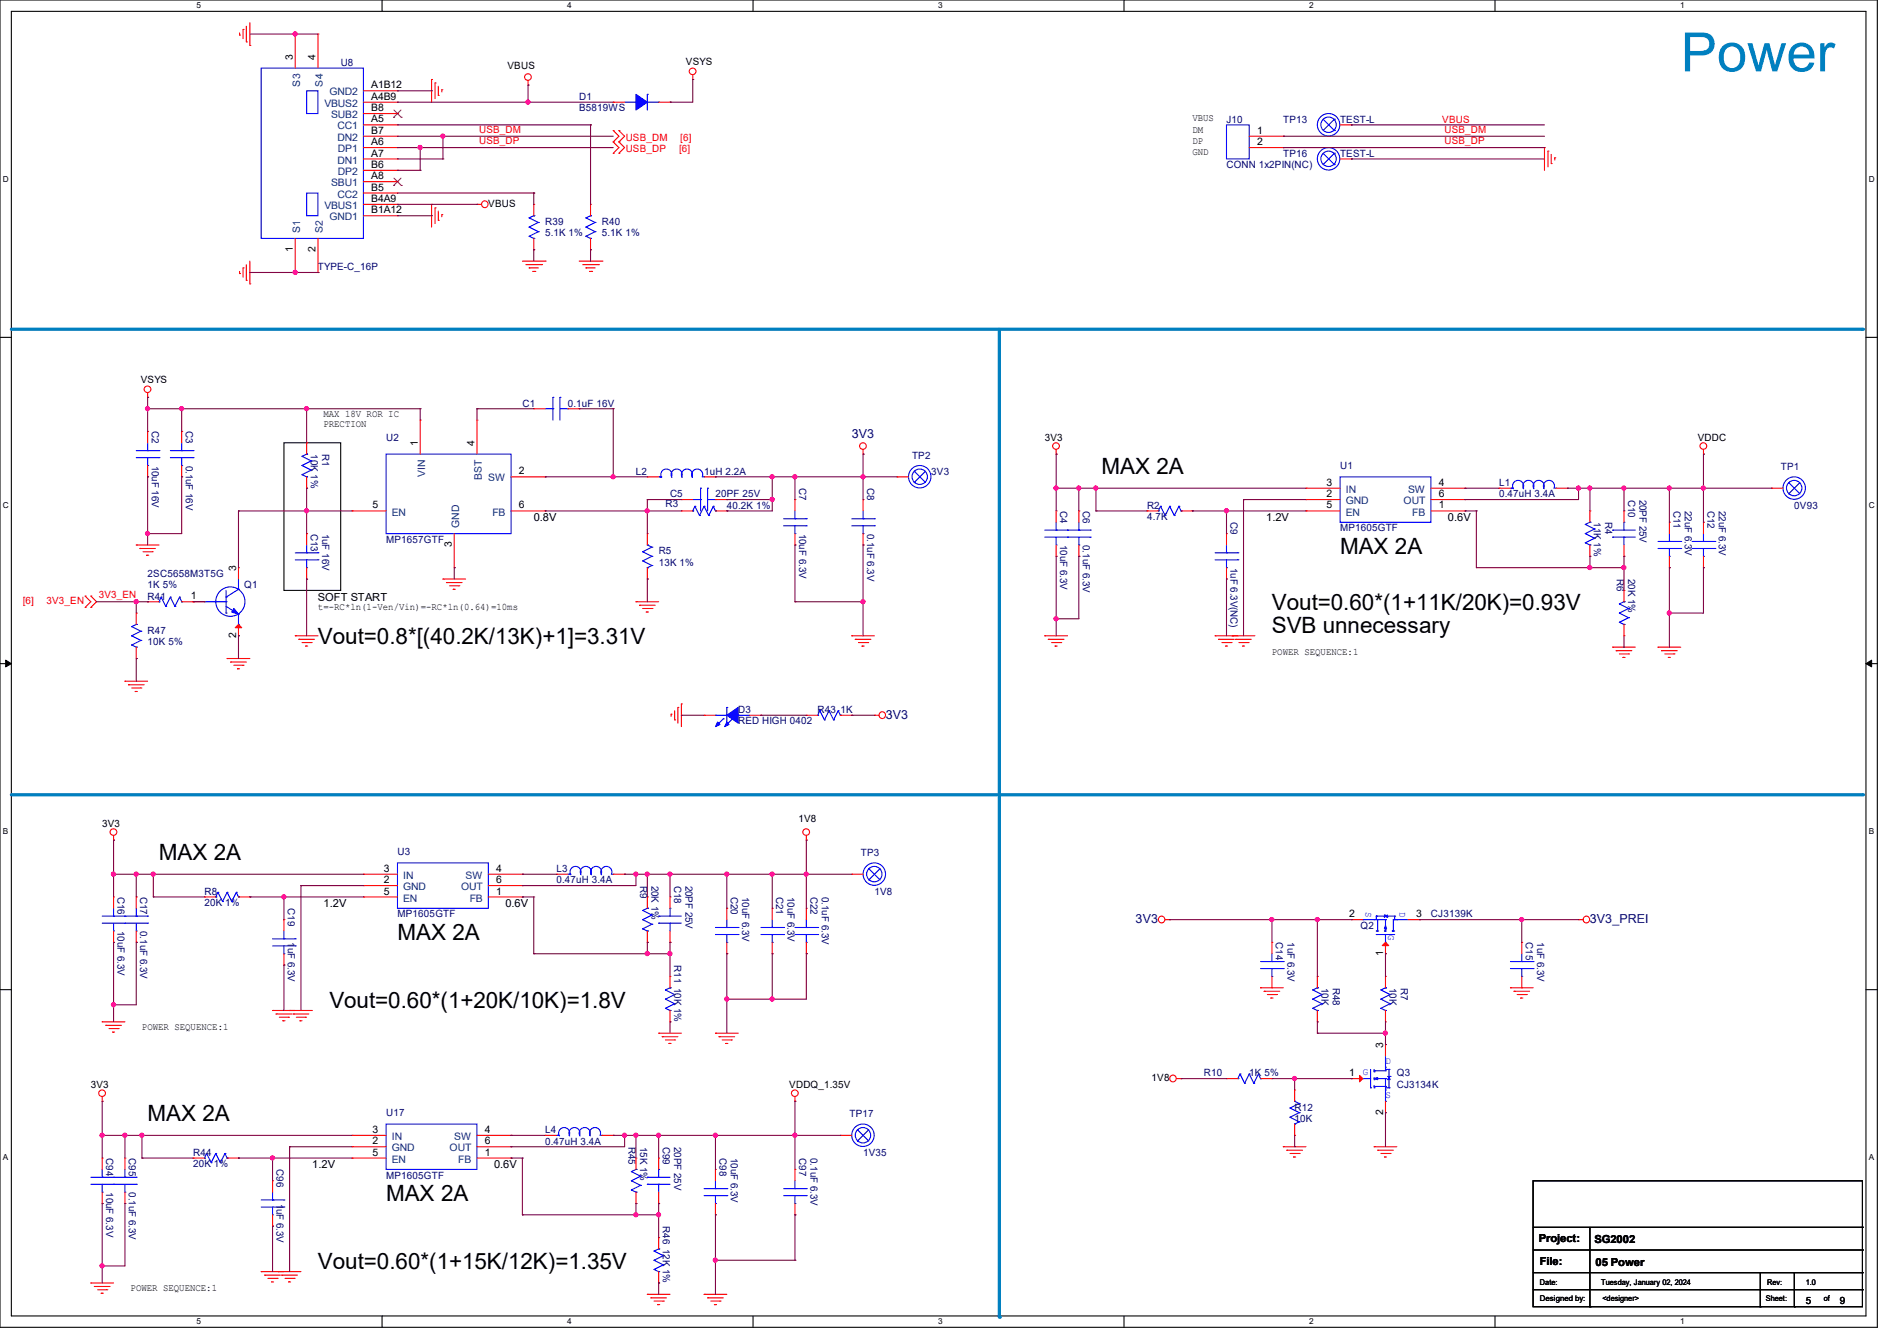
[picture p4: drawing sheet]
<svg xmlns="http://www.w3.org/2000/svg" width="297mm" height="210mm" viewBox="0 0 297 210" stroke-linecap="round" stroke-linejoin="round" font-family="sans-serif">
<defs><g id="words">
<text font-size="8.5" fill="#0080c0" x="263.1" y="11.2">Power</text>
<g font-size="3.5">
<text x="172.5" y="74.3">MAX 2A</text>
<text x="209.8" y="86.7">MAX 2A</text>
<text x="199.1" y="95.6">Vout=0.60*(1+11K/20K)=0.93V</text>
<text x="49.8" y="100.9">Vout=0.8*[(40.2K/13K)+1]=3.31V</text>
<text x="199.1" y="99.1">SVB unnecessary</text>
<text x="24.9" y="134.7">MAX 2A</text>
<text x="62.2" y="147.2">MAX 2A</text>
<text x="51.6" y="157.8">Vout=0.60*(1+20K/10K)=1.8V</text>
<text x="23.1" y="175.6">MAX 2A</text>
<text x="60.5" y="188">MAX 2A</text>
<text x="49.8" y="198.7">Vout=0.60*(1+15K/12K)=1.35V</text>
</g>
<g font-size="1.9" fill="#000080">
<text x="133.3" y="68.6">3V3</text>
<text x="138.7" y="112.6">3V3</text>
<text x="177.8" y="144.6">3V3</text>
<text x="248.9" y="144.6">3V3_PREI</text>
</g>
<g font-size="1.7">
<text x="83.6" y="81.6">0.8V</text>
<text x="198.2" y="81.6">1.2V</text>
<text x="226.7" y="81.6">0.6V</text>
<text x="49.8" y="94.1">SOFT START</text>
<text x="50.7" y="142.1">1.2V</text>
<text x="79.1" y="142.1">0.6V</text>
<text x="48.9" y="183">1.2V</text>
<text x="77.3" y="183">0.6V</text>
<text x="240.9" y="194.5">Project:</text>
<text x="249.6" y="194.7">SG2002</text>
<text x="241.1" y="198.1">File:</text>
<text x="249.8" y="198.2">05 Power</text>
</g>
<g font-size="1.6">
<text x="45.8" y="9.4" transform="rotate(-90 45.8 9.4)">3</text>
<text x="49.4" y="9.4" transform="rotate(-90 49.4 9.4)">4</text>
<text x="79.5" y="10.9">VBUS</text>
<text x="107.4" y="10.2">VSYS</text>
<text x="58.1" y="17.4">B8</text>
<text x="58.1" y="15.6">A4B9</text>
<text x="58.1" y="13.8">A1B12</text>
<text x="58.1" y="22.7">A6</text>
<text x="58.1" y="21">B7</text>
<text x="58.1" y="19.2">A5</text>
<text x="186.7" y="22.6">DP</text>
<text x="186.7" y="19">VBUS</text>
<text x="186.7" y="20.8">DM</text>
<text x="196.8" y="21">1</text>
<text x="196.8" y="22.7">2</text>
<text x="58.1" y="29.8">B5</text>
<text x="58.1" y="28.1">A8</text>
<text x="58.1" y="26.3">B6</text>
<text x="58.1" y="24.5">A7</text>
<text x="186.7" y="24.3">GND</text>
<text x="58.1" y="33.4">B1A12</text>
<text x="58.1" y="31.6">B4A9</text>
<text x="76.5" y="32.4">VBUS</text>
<text x="45.8" y="39.5" transform="rotate(-90 45.8 39.5)">1</text>
<text x="49.4" y="39.5" transform="rotate(-90 49.4 39.5)">2</text>
<text x="22.1" y="59.9">VSYS</text>
<text x="50.6" y="65.2">MAX 18V ROR IC</text>
<text x="50.6" y="66.8">PRECTION</text>
<text x="65.4" y="69.9" transform="rotate(-90 65.4 69.9)">1</text>
<text x="74.3" y="69.9" transform="rotate(-90 74.3 69.9)">4</text>
<text x="163.6" y="69">3V3</text>
<text x="265.8" y="69">VDDC</text>
<text x="81.2" y="74.3">2</text>
<text x="207.7" y="76.1">3</text>
<text x="207.7" y="77.9">2</text>
<text x="225.3" y="76.1">4</text>
<text x="225.3" y="77.9">6</text>
<text x="58.3" y="79.6">5</text>
<text x="81.2" y="79.6">6</text>
<text x="207.7" y="79.6">5</text>
<text x="225.3" y="79.6">1</text>
<text x="37" y="89.5" transform="rotate(-90 37 89.5)">3</text>
<text x="70.7" y="85.7" transform="rotate(-90 70.7 85.7)">3</text>
<text x="29.9" y="93.9">1</text>
<text x="49.8" y="95.5">t=-RC*ln(1-Ven/Vin)=-RC*ln(0.64)=10ms</text>
<text x="37" y="99.9" transform="rotate(-90 37 99.9)">2</text>
<text x="199.1" y="102.6">POWER SEQUENCE:1</text>
<text x="16" y="129.5">3V3</text>
<text x="125" y="128.7">1V8</text>
<text x="60.1" y="136.5">3</text>
<text x="77.7" y="136.5">4</text>
<text x="60.1" y="140.1">5</text>
<text x="60.1" y="138.3">2</text>
<text x="77.7" y="140.1">1</text>
<text x="77.7" y="138.3">6</text>
<text x="211.2" y="143.6">2</text>
<text x="221.7" y="143.6">3</text>
<text x="216.5" y="149.7" transform="rotate(-90 216.5 149.7)">1</text>
<text x="22.2" y="161.2">POWER SEQUENCE:1</text>
<text x="216.5" y="164.1" transform="rotate(-90 216.5 164.1)">3</text>
<text x="14.2" y="170.3">3V3</text>
<text x="123.6" y="170.3">VDDQ_1.35V</text>
<text x="180.3" y="169.3">1V8</text>
<text x="211.2" y="168.5">1</text>
<text x="58.3" y="177.4">3</text>
<text x="58.3" y="179.2">2</text>
<text x="75.9" y="177.4">4</text>
<text x="75.9" y="179.2">6</text>
<text x="216.5" y="174.6" transform="rotate(-90 216.5 174.6)">2</text>
<text x="58.3" y="181">5</text>
<text x="75.9" y="181">1</text>
<text x="20.4" y="202.1">POWER SEQUENCE:1</text>
<text x="282.7" y="204.1">5</text>
<text x="288" y="204.1">9</text>
</g>
<g font-size="1.6" fill="#000080">
<text x="53.3" y="10.3">U8</text>
<text x="90.7" y="15.7">D1</text>
<text x="90.7" y="17.4">B5819WS</text>
<text x="192" y="19.2">J10</text>
<text x="200.9" y="19.2">TP13</text>
<text x="209.8" y="19.2">TEST-L</text>
<text x="192" y="26.3">CONN 1x2PIN(NC)</text>
<text x="200.9" y="24.6">TP16</text>
<text x="209.8" y="24.6">TEST-L</text>
<text x="85.3" y="35.2">R39</text>
<text x="94.2" y="35.2">R40</text>
<text x="85.3" y="37">5.1K 1%</text>
<text x="94.2" y="37">5.1K 1%</text>
<text x="49.8" y="42.3">TYPE-C_16P</text>
<text x="81.8" y="63.7">C1</text>
<text x="88.9" y="63.7">0.1uF 16V</text>
<text x="23.7" y="67.6" transform="rotate(90 23.7 67.6)">C2</text>
<text x="29.1" y="67.6" transform="rotate(90 29.1 67.6)">C3</text>
<text x="48.6" y="71.1" transform="rotate(90 48.6 71.1)">10K 1%</text>
<text x="50.4" y="71.1" transform="rotate(90 50.4 71.1)">R1</text>
<text x="60.5" y="69">U2</text>
<text x="142.8" y="71.8">TP2</text>
<text x="23.7" y="72.9" transform="rotate(90 23.7 72.9)">10uF 16V</text>
<text x="29.1" y="72.9" transform="rotate(90 29.1 72.9)">0.1uF 16V</text>
<text x="99.6" y="74.3">L2</text>
<text x="104.9" y="77.9">C5</text>
<text x="110.2" y="74.3">1uH 2.2A</text>
<text x="112" y="77.9">20PF 25V</text>
<text x="125.1" y="76.5" transform="rotate(90 125.1 76.5)">C7</text>
<text x="135.8" y="76.5" transform="rotate(90 135.8 76.5)">C8</text>
<text x="145.8" y="74.3">3V3</text>
<text x="209.8" y="73.4">U1</text>
<text x="234.7" y="76.1">L1</text>
<text x="234.7" y="77.9">0.47uH 3.4A</text>
<text x="278.8" y="73.6">TP1</text>
<text x="48.6" y="83.6" transform="rotate(90 48.6 83.6)">C13</text>
<text x="50.4" y="83.6" transform="rotate(90 50.4 83.6)">1uF 16V</text>
<text x="104.2" y="79.3">R3</text>
<text x="113.8" y="79.7">40.2K 1%</text>
<text x="125.1" y="83.6" transform="rotate(90 125.1 83.6)">10uF 6.3V</text>
<text x="135.8" y="83.6" transform="rotate(90 135.8 83.6)">0.1uF 6.3V</text>
<text x="166" y="80" transform="rotate(90 166 80)">C4</text>
<text x="169.5" y="80" transform="rotate(90 169.5 80)">C6</text>
<text x="179.6" y="79.7">R2</text>
<text x="179.6" y="81.4">4.7K</text>
<text x="192.7" y="81.8" transform="rotate(90 192.7 81.8)">C9</text>
<text x="209.8" y="83.2">MP1605GTF</text>
<text x="249.6" y="81.8" transform="rotate(90 249.6 81.8)">11K 1%</text>
<text x="251.3" y="81.8" transform="rotate(90 251.3 81.8)">R4</text>
<text x="254.9" y="78.2" transform="rotate(90 254.9 78.2)">C10</text>
<text x="256.7" y="78.2" transform="rotate(90 256.7 78.2)">20PF 25V</text>
<text x="262" y="80" transform="rotate(90 262 80)">C11</text>
<text x="263.8" y="80" transform="rotate(90 263.8 80)">22uF 6.3V</text>
<text x="267.3" y="80" transform="rotate(90 267.3 80)">C12</text>
<text x="269.1" y="80" transform="rotate(90 269.1 80)">22uF 6.3V</text>
<text x="280.9" y="79.7">0V93</text>
<text x="60.5" y="85">MP1657GTF</text>
<text x="103.1" y="86.8">R5</text>
<text x="103.1" y="88.6">13K 1%</text>
<text x="166" y="85.3" transform="rotate(90 166 85.3)">10uF 6.3V</text>
<text x="169.5" y="85.3" transform="rotate(90 169.5 85.3)">0.1uF 6.3V</text>
<text x="192.7" y="88.9" transform="rotate(90 192.7 88.9)">1uF 6.3V(NC)</text>
<text x="23.1" y="90.3">2SC5658M3T5G</text>
<text x="23.1" y="93.9">R41</text>
<text x="23.1" y="92.1">1K 5%</text>
<text x="38.2" y="92.1">Q1</text>
<text x="253.1" y="90.7" transform="rotate(90 253.1 90.7)">R6</text>
<text x="254.9" y="90.7" transform="rotate(90 254.9 90.7)">20K 1%</text>
<text x="23.1" y="99.2">R47</text>
<text x="23.1" y="101">10K 5%</text>
<text x="115.6" y="111.7">D3</text>
<text x="115.6" y="113.5">RED HIGH 0402</text>
<text x="128" y="111.7">R43</text>
<text x="131.6" y="111.7">1K</text>
<text x="62.2" y="133.9">U3</text>
<text x="87.1" y="136.6">L3</text>
<text x="134.8" y="134.1">TP3</text>
<text x="18.4" y="140.5" transform="rotate(90 18.4 140.5)">C16</text>
<text x="22" y="140.5" transform="rotate(90 22 140.5)">C17</text>
<text x="32" y="140.1">R8</text>
<text x="32" y="141.9">20K 1%</text>
<text x="45.1" y="142.2" transform="rotate(90 45.1 142.2)">C19</text>
<text x="62.2" y="143.7">MP1605GTF</text>
<text x="87.1" y="138.3">0.47uH 3.4A</text>
<text x="100.2" y="138.7" transform="rotate(90 100.2 138.7)">R9</text>
<text x="102" y="138.7" transform="rotate(90 102 138.7)">20K 1%</text>
<text x="105.5" y="138.7" transform="rotate(90 105.5 138.7)">C18</text>
<text x="107.3" y="138.7" transform="rotate(90 107.3 138.7)">20PF 25V</text>
<text x="114.4" y="140.5" transform="rotate(90 114.4 140.5)">C20</text>
<text x="116.2" y="140.5" transform="rotate(90 116.2 140.5)">10uF 6.3V</text>
<text x="121.5" y="140.5" transform="rotate(90 121.5 140.5)">C21</text>
<text x="123.3" y="140.5" transform="rotate(90 123.3 140.5)">10uF 6.3V</text>
<text x="126.9" y="140.5" transform="rotate(90 126.9 140.5)">C22</text>
<text x="128.7" y="140.5" transform="rotate(90 128.7 140.5)">0.1uF 6.3V</text>
<text x="136.9" y="140.1">1V8</text>
<text x="224" y="143.7">CJ3139K</text>
<text x="18.4" y="145.8" transform="rotate(90 18.4 145.8)">10uF 6.3V</text>
<text x="22" y="145.8" transform="rotate(90 22 145.8)">0.1uF 6.3V</text>
<text x="45.1" y="147.6" transform="rotate(90 45.1 147.6)">1</text>
<text x="45.1" y="148.4" transform="rotate(90 45.1 148.4)">uF 6.3V</text>
<text x="199.8" y="147.6" transform="rotate(90 199.8 147.6)">C14</text>
<text x="201.5" y="147.6" transform="rotate(90 201.5 147.6)">1uF 6.3V</text>
<text x="213" y="145.5">Q2</text>
<text x="238.9" y="147.6" transform="rotate(90 238.9 147.6)">C15</text>
<text x="240.7" y="147.6" transform="rotate(90 240.7 147.6)">1uF 6.3V</text>
<text x="105.5" y="151.1" transform="rotate(90 105.5 151.1)">R11</text>
<text x="105.5" y="154.7" transform="rotate(90 105.5 154.7)">10K 1%</text>
<text x="206.9" y="154.7" transform="rotate(90 206.9 154.7)">10K</text>
<text x="208.7" y="154.7" transform="rotate(90 208.7 154.7)">R48</text>
<text x="217.6" y="154.7" transform="rotate(90 217.6 154.7)">10K</text>
<text x="219.3" y="154.7" transform="rotate(90 219.3 154.7)">R7</text>
<text x="188.5" y="168.6">R10</text>
<text x="195.6" y="168.6">1K 5%</text>
<text x="202.7" y="173.9">R12</text>
<text x="218.7" y="168.6">Q3</text>
<text x="218.7" y="170.3">CJ3134K</text>
<text x="60.5" y="174.8">U17</text>
<text x="85.3" y="177.5">L4</text>
<text x="85.3" y="179.2">0.47uH 3.4A</text>
<text x="98.4" y="179.6" transform="rotate(90 98.4 179.6)">R45</text>
<text x="100.2" y="179.6" transform="rotate(90 100.2 179.6)">15K 1%</text>
<text x="103.8" y="179.6" transform="rotate(90 103.8 179.6)">C99</text>
<text x="105.5" y="179.6" transform="rotate(90 105.5 179.6)">20PF 25V</text>
<text x="133" y="175">TP17</text>
<text x="202.7" y="175.7">10K</text>
<text x="16.6" y="181.4" transform="rotate(90 16.6 181.4)">C94</text>
<text x="20.2" y="181.4" transform="rotate(90 20.2 181.4)">C95</text>
<text x="30.2" y="181">R44</text>
<text x="30.2" y="182.8">20K 1%</text>
<text x="43.3" y="183.1" transform="rotate(90 43.3 183.1)">C96</text>
<text x="60.5" y="184.6">MP1605GTF</text>
<text x="112.6" y="181.4" transform="rotate(90 112.6 181.4)">C98</text>
<text x="114.4" y="181.4" transform="rotate(90 114.4 181.4)">10uF 6.3V</text>
<text x="125.1" y="181.4" transform="rotate(90 125.1 181.4)">C97</text>
<text x="126.9" y="181.4" transform="rotate(90 126.9 181.4)">0.1uF 6.3V</text>
<text x="135.1" y="181">1V35</text>
<text x="16.6" y="186.7" transform="rotate(90 16.6 186.7)">10uF 6.3V</text>
<text x="20.2" y="186.7" transform="rotate(90 20.2 186.7)">0.1uF 6.3V</text>
<text x="43.3" y="188.5" transform="rotate(90 43.3 188.5)">1</text>
<text x="43.3" y="189.3" transform="rotate(90 43.3 189.3)">uF 6.3V</text>
<text x="103.8" y="192" transform="rotate(90 103.8 192)">R46</text>
<text x="103.8" y="195.6" transform="rotate(90 103.8 195.6)">12K 1%</text>
</g>
<g font-size="1.6" fill="#004080">
<text x="47" y="13.5" transform="rotate(-90 47 13.5)">S3</text>
<text x="50.5" y="13.5" transform="rotate(-90 50.5 13.5)">S4</text>
<text x="50.8" y="16.7">VBUS2</text>
<text x="51.6" y="14.9">GND2</text>
<text x="51.9" y="18.5">SUB2</text>
<text x="52.8" y="22.1">DN2</text>
<text x="52.8" y="20.3">CC1</text>
<text x="52.9" y="23.8">DP1</text>
<text x="51.9" y="29.2">SBU1</text>
<text x="52.8" y="25.6">DN1</text>
<text x="52.9" y="27.4">DP2</text>
<text x="50.8" y="32.7">VBUS1</text>
<text x="51.6" y="34.5">GND1</text>
<text x="52.8" y="30.9">CC2</text>
<text x="47" y="36.4" transform="rotate(-90 47 36.4)">S1</text>
<text x="50.5" y="36.4" transform="rotate(-90 50.5 36.4)">S2</text>
<text x="66.5" y="74.8" transform="rotate(-90 66.5 74.8)">VIN</text>
<text x="75.4" y="75.2" transform="rotate(-90 75.4 75.2)">BST</text>
<text x="76.5" y="75.4">SW</text>
<text x="210.7" y="77.2">IN</text>
<text x="220.5" y="77.2">SW</text>
<text x="61.3" y="80.7">EN</text>
<text x="71.9" y="82.7" transform="rotate(-90 71.9 82.7)">GND</text>
<text x="77.1" y="80.7">FB</text>
<text x="210.7" y="80.7">EN</text>
<text x="210.7" y="79">GND</text>
<text x="219.8" y="79">OUT</text>
<text x="221.1" y="80.7">FB</text>
<text x="63.1" y="137.6">IN</text>
<text x="72.9" y="137.6">SW</text>
<text x="63.1" y="141.2">EN</text>
<text x="63.1" y="139.4">GND</text>
<text x="72.2" y="139.4">OUT</text>
<text x="73.5" y="141.2">FB</text>
<text x="61.3" y="178.5">IN</text>
<text x="71.1" y="178.5">SW</text>
<text x="61.3" y="182.1">EN</text>
<text x="61.3" y="180.3">GND</text>
<text x="70.4" y="180.3">OUT</text>
<text x="71.8" y="182.1">FB</text>
</g>
<g font-size="1.6" fill="#f00">
<text x="75" y="22.6">USB_DP</text>
<text x="75" y="20.8">USB_DM</text>
<text x="98" y="23.8">USB_DP</text>
<text x="98" y="22.1">USB_DM</text>
<text x="106.3" y="23.8">[6]</text>
<text x="106.5" y="22.1">[6]</text>
<text x="225.8" y="19.2">VBUS</text>
<text x="226.1" y="20.8">USB_DM</text>
<text x="226.1" y="22.6">USB_DP</text>
<text x="3.6" y="94.6">[6]</text>
<text x="7.3" y="94.6">3V3_EN</text>
<text x="15.5" y="93.7">3V3_EN</text>
</g>
<g font-size="1.6" fill="#00f">
<text x="213.8" y="142.8" transform="rotate(90 213.8 142.8)">S</text>
<text x="219.1" y="142.8" transform="rotate(90 219.1 142.8)">D</text>
<text x="217.3" y="146.3" transform="rotate(90 217.3 146.3)">G</text>
<text x="216.9" y="166.6">D</text>
<text x="213.4" y="168.4">G</text>
<text x="216.9" y="171.9">S</text>
</g>
<g font-size="1.3">
<text x="30.8" y="1.3">5</text>
<text x="88.8" y="1.3">4</text>
<text x="146.9" y="1.3">3</text>
<text x="205" y="1.3">2</text>
<text x="263.1" y="1.3">1</text>
<text x=".5" y="28.4">D</text>
<text x="292.6" y="28.4">D</text>
<text x=".5" y="79.5">C</text>
<text x="292.6" y="79.5">C</text>
<text x=".5" y="130.6">B</text>
<text x="292.6" y="130.6">B</text>
<text x=".5" y="181.7">A</text>
<text x="292.6" y="181.7">A</text>
<text x="30.8" y="207.4">5</text>
<text x="88.8" y="207.4">4</text>
<text x="146.9" y="207.4">3</text>
<text x="205" y="207.4">2</text>
<text x="263.1" y="207.4">1</text>
</g>
<g font-size="1.2">
<text x="241.1" y="201.2">Date:</text>
<text x="241.1" y="203.7">Designed by:</text>
<text x="250.7" y="201.2">Tuesday, January 02, 2024</text>
<text x="250.9" y="203.7">&lt;designer&gt;</text>
<text x="276.5" y="203.7">Sheet:</text>
<text x="276.6" y="201.2">Rev:</text>
<text x="282.7" y="201.2">1.0</text>
<text x="285.5" y="203.7">of</text>
</g>
</g></defs>
<g fill="none" stroke="#000" stroke-width=".17">
<path d="M0 0h293.9v207.9h-293.9zM1.8 1.8h290.3v204.3h-290.3zM59.8 0v1.8M117.9 0v1.8M176 0v1.8M234.1 0v1.8M0 52.8h1.8M292.1 52.8h1.8M44.4 69.3h8.9v23.2h-8.9zM0 103.9h1.8M292.1 103.9h1.8M0 155h1.8"/>
<path d="M292.1 155h1.8M59.8 206.1v1.8M117.9 206.1v1.8M176 206.1v1.8M234.1 206.1v1.8"/>
</g>
<path d="M.9 103.4l.9 .5-.9 .5zM292.1 103.9l.9-.5v1z" fill="#000"/>
<path d="M.9 103.4l.9 .5-.9 .5zM292.1 103.9l.9-.5v1z" fill="none" stroke="#000" stroke-width=".16"/>
<path d="M1.8 51.6h289.8" fill="none" stroke="#0080c0" stroke-width=".51"/>
<circle cx="291.6" cy="51.6" r=".25" fill="#0080c0"/>
<path d="M1.8 124.5h289.8" fill="none" stroke="#0080c0" stroke-width=".51"/>
<circle cx="291.6" cy="124.5" r=".25" fill="#0080c0"/>
<path d="M156.5 51.6v154.6" fill="none" stroke="#0080c0" stroke-width=".51"/>
<circle cx="156.5" cy="206.2" r=".25" fill="#0080c0"/>
<g fill="none" stroke="#f00" stroke-width=".17">
<path d="M37.5 5.5h.1M37.5 5.2v.3M38.1 4.6h.1M38.1 4.6v1.5M38.6 6.6h.1M38.6 4.1v2.5M39.1 7.1h.1M39.1 3.6v3.5M67.6 12.4h.1M67.6 12.4v3.6M68.1 13h.1M68.1 13v2.5"/>
<path d="M68.6 14.9h.1M68.6 13.5v1.4M69.2 14.1h.1M69.2 14.1v.3M82.7 13.3h.1M82.7 12.6v.7M108.5 12.4h.1M108.5 11.7v.7M67.6 32h.1M67.6 32v3.6M68.1 32.6h.1M68.1 32.6v2.4"/>
<path d="M68.6 34.5h.1M68.6 33.1v1.4M69.2 33.6h.1M69.2 33.6v.4M74.7 32h.1M74.7 32h.7M96 22.2h.1M96 24h.1M96 20.4h.1M96 22.2l.9 .9-.9 .9M96 20.4l.9 .9-.9 .9M96.9 22.2h.1"/>
<path d="M96.9 24h.1M96.9 20.4h.1M96.9 22.2l.9 .9-.9 .9M96.9 20.4l.9 .9-.9 .9M241.8 23.1h.1M241.8 23.1v3.6M242.4 23.7h.1M242.4 23.7v2.4M242.9 25.6h.1M242.9 24.2v1.4M243.4 24.7h.1M243.4 24.7v.4"/>
<path d="M37.5 42.8h.1M37.5 42.5v.3M38.1 42h.1M38.1 42v1.4M38.6 43.9h.1M38.6 41.4v2.5M39.1 44.4h.1M39.1 40.9v3.5M81.8 40.9h3.5M82.3 41.4h2.5M82.8 42h.1M82.8 42h1.5"/>
<path d="M83.4 42.5h.3M83.7 42.5h.1M84.8 41.4h.1M85.3 40.9h.1M90.7 40.9h3.5M91.2 41.4h2.5M91.7 42h.1M91.7 42h1.5M92.3 42.5h.3M92.6 42.5h.1M93.7 41.4h.1M94.2 40.9h.1"/>
<path d="M23.1 62.2h.1M23.1 61.5v.7M135.1 71.1h.1M135.1 70.4v.7M165.4 71.1h.1M165.4 70.4v.7M266.7 71.1h.1M266.7 70.4v.7M13.3 93.3h.1M13.3 95.1h.1M13.3 93.3l.9 .9-.9 .9M14.2 95.1h.1"/>
<path d="M14.2 93.3h.1M14.2 93.3l.9 .9-.9 .9M21.3 85.3h.1M21.3 85.3h3.6M21.9 85.9h.1M21.9 85.9h2.4M22.4 86.4h1.4M22.9 87h.1M22.9 87h.4M23.8 86.4h.1M46.2 99.6h.1M46.2 99.6h3.6"/>
<path d="M69.3 90.7h.1M69.3 90.7h3.6M69.9 91.2h.1M69.9 91.2h2.4M70.4 91.7h1.4M71 92.3h.1M71 92.3h.3M71.8 91.7h.1M99.6 94.2h.1M99.6 94.2h3.5M100.1 94.8h.1M100.1 94.8h2.5"/>
<path d="M100.6 95.3h1.5M101.2 95.8h.1M101.2 95.8h.3M102.1 95.3h.1M133.3 99.6h.1M133.3 99.6h3.6M163.6 99.6h.1M163.6 99.6h3.5M190.2 99.6h.1M190.2 99.6h6.3M192.9 99.6h.1M19.6 106.7h.1"/>
<path d="M19.6 106.7h3.5M20.1 107.2h.1M20.1 107.2h2.5M20.6 107.7h1.5M21.2 108.3h.1M21.2 108.3h.3M22.1 107.7h.1M35.6 103.1h.1M35.6 103.1h3.5M36.1 103.7h.1M36.1 103.7h2.5M36.6 104.2h1.5"/>
<path d="M37.2 104.7h.1M37.2 104.7h.3M38.1 104.2h.1M46.8 100.1h.1M46.8 100.1h2.4M47.3 100.6h1.4M47.8 101.2h.1M47.8 101.2h.4M48.7 100.6h.1M105.1 111.8h.1M105.1 111.8v.4M105.6 112.7h.1"/>
<path d="M105.6 111.3v1.4M106.1 110.8h.1M106.1 110.8v2.4M106.7 110.2h.1M106.7 110.2v3.6M133.9 100.1h.1M133.9 100.1h2.5M134.4 100.6h1.4M135 101.2h.1M135 101.2h.3M135.8 100.6h.1M136.9 112h.1"/>
<path d="M136.9 112h.7M164.1 100.1h.1M164.1 100.1h2.5M164.6 100.6h1.5M165.2 101.2h.1M165.2 101.2h.3M166.1 100.6h.1M190.8 100.1h.1M190.8 100.1h2.5M191.3 100.6h1.4M191.9 101.2h.1M191.9 101.2h.3"/>
<path d="M192.7 100.6h.1M193.5 100.1h.1M193.5 100.1h2.4M194 100.6h1.4M194.5 101.2h.1M194.5 101.2h.4M195.4 100.6h.1M252.5 101.3h.1M252.5 101.3h3.5M253 101.9h.1M253 101.9h2.5M253.5 102.4h1.5"/>
<path d="M254.1 103h.1M254.1 103h.3M255 102.4h.1M259.6 101.3h.1M259.6 101.3h3.5M260.1 101.9h.1M260.1 101.9h2.5M260.6 102.4h1.5M261.2 103h.1M261.2 103h.3M262.1 102.4h.1M17.8 131.6h.1"/>
<path d="M17.8 130.9v.7M126.2 131.6h.1M126.2 130.9v.7M42.7 158.2h.1M42.7 158.2h6.2M43.2 158.8h.1M43.2 158.8h2.5M43.7 159.3h1.5M44.3 159.9h.1M44.3 159.9h.3M45.2 159.3h.1M45.3 158.2h.1"/>
<path d="M45.9 158.8h.1M45.9 158.8h2.4M46.4 159.3h1.4M46.9 159.9h.1M46.9 159.9h.4M47.8 159.3h.1M182.4 144h.7M183.1 144h.1M197.4 154.7h.1M197.4 154.7h3.5M197.9 155.2h.1M197.9 155.2h2.5"/>
<path d="M198.4 155.7h1.5M199 156.3h.1M199 156.3h.3M199.9 155.7h.1M236.5 154.7h.1M236.5 154.7h3.5M237 155.2h.1M237 155.2h2.5M237.5 155.7h1.5M238.1 156.3h.1M238.1 156.3h.3M239 155.7h.1"/>
<path d="M247.1 144h.1M247.1 144h.8M16 160h.1M16 172.5h.1M16 160h3.6M16 171.7v.8M16.6 160.6h.1M16.6 160.6h2.4M17.1 161.1h1.4M17.6 161.6h.1M17.6 161.6h.3M18.5 161.1h.1"/>
<path d="M103.1 161.8h.1M103.1 161.8h3.6M103.7 162.3h.1M103.7 162.3h2.4M104.2 162.9h1.4M104.7 163.4h.1M104.7 163.4h.4M105.6 162.9h.1M112 161.8h.1M112 161.8h3.6M112.6 162.3h.1M112.6 162.3h2.4"/>
<path d="M113.1 162.9h1.4M113.6 163.4h.1M113.6 163.4h.4M114.5 162.9h.1M124.5 172.5h.1M124.5 171.7v.8M184.2 168.9h.7M184.9 168.9h.1M200.9 179.6h.1M200.9 179.6h3.6M215.1 179.6h.1M215.1 179.6h3.6"/>
<path d="M16 181.4h.1M16 188.5h.1M16 181.4v1.7M16 186.7v1.8M40.9 199.1h.1M40.9 199.1h6.2M41.4 199.7h.1M41.4 199.7h2.5M43.6 199.1h.1M44.1 199.7h.1M44.1 199.7h2.5M103.1 188.5h.1"/>
<path d="M103.1 181.4h.1M103.1 181.4v1.7M103.1 186.7v1.8M124.5 183.1h.1M124.5 190.2h.1M124.5 183.1v1.8M124.5 188.5v1.7M201.5 180.1h.1M201.5 180.1h2.4M202 180.6h1.4M202.5 181.2h.1M202.5 181.2h.4"/>
<path d="M203.4 180.6h.1M215.7 180.1h.1M215.7 180.1h2.4M216.2 180.6h1.4M216.7 181.2h.1M216.7 181.2h.4M217.6 180.6h.1M14.2 200.9h.1M14.2 200.9h3.6M14.8 201.5h.1M14.8 201.5h2.4M15.3 202h1.4"/>
<path d="M15.8 202.5h.1M15.8 202.5h.4M16.7 202h.1M42 200.2h1.4M42.5 200.7h.1M42.5 200.7h.3M43.4 200.2h.1M44.6 200.2h1.5M45.2 200.7h.1M45.2 200.7h.3M46.1 200.2h.1M101.3 202.7h.1"/>
<path d="M101.3 202.7h3.6M101.9 203.2h.1M101.9 203.2h2.5M102.4 203.8h1.4M103 204.3h.1M103 204.3h.3M103.8 203.8h.1M110.2 202.7h.1M110.2 202.7h3.6M110.8 203.2h.1M110.8 203.2h2.4M111.3 203.8h1.4"/>
<path d="M111.8 204.3h.1M111.8 204.3h.4M112.7 203.8h.1"/>
<circle cx="82.7" cy="12.1" r=".52"/>
<circle cx="108.4" cy="11.2" r=".52"/>
<circle cx="75.9" cy="32" r=".52"/>
<circle cx="23.1" cy="61" r=".52"/>
<circle cx="135.1" cy="69.8" r=".52"/>
<circle cx="165.3" cy="69.9" r=".52"/>
<circle cx="266.7" cy="69.8" r=".52"/>
<circle cx="138.1" cy="112" r=".52"/>
<circle cx="17.8" cy="130.3" r=".52"/>
<circle cx="126.2" cy="130.3" r=".52"/>
<circle cx="181.9" cy="144" r=".52"/>
<circle cx="248.4" cy="144" r=".52"/>
<circle cx="16" cy="171.2" r=".52"/>
<circle cx="124.4" cy="171.2" r=".52"/>
<circle cx="183.6" cy="168.9" r=".52"/>
</g>
<g fill="none" stroke="#000" stroke-width=".17">
<path d="M240 184.9h51.6v19.7h-51.6zM240 192.2h51.6M240 195.7h51.6M240 199.3h51.6M248.9 192.2v12.4M275.6 199.3v5.3M280.9 199.3v5.3M291.6 192.2h.1M291.6 195.7h.1M291.6 199.3h.1M240 202h51.6M248.9 204.6h.1"/>
<path d="M275.6 204.6h.1M280.9 204.6h.1M291.6 202h.1"/>
</g>
<g fill="none" stroke="#00f" stroke-width=".17">
<path d="M32 94.2h3.4M35.4 94.2h.1M35.4 96h.1M35.4 93.5h.1M35.4 92.5v3.5M35.4 95l1.9 1.2M37.3 92.3h.1M37.3 96.2h.1M37.3 97.8h.1M37.3 90.7v1.6M37.3 96.2v1.6M37.3 92.3l-1.9 1.2"/>
<path d="M14.2 184.4h3.6M14.2 185.5h3.6M16 186.7h.1M16 184.4h.1M16 183.1v1.3M16 185.5v1.2M17.8 185.5h.1M17.8 184.4h.1M101.3 184.4h.1M101.3 185.5h.1M101.3 184.4h3.6M101.3 185.5h3.6"/>
<path d="M103.1 183.1h.1M103.1 185.5h.1M103.1 183.1v1.3M103.1 185.5v1.2M122.7 187.2h3.5M122.7 186.1h3.5M124.5 188.5h.1M124.5 186.1h.1M124.5 184.9v1.2M124.5 187.2v1.3M126.2 187.2h.1M126.2 186.1h.1"/>
<circle cx="36.1" cy="94.2" r="2.3"/>
</g>
<path d="M36.6 95.3l.7 .9-1-.4z" fill="#00f"/>
<path d="M36.6 95.3l.7 .9-1-.4z" fill="none" stroke="#00f" stroke-width=".17"/>
<path d="M37.3 97.8l.5 .5h-1z" fill="#f00"/>
<g fill="none" stroke="#f00" stroke-width=".17">
<path d="M28.4 67.6h.1M28.4 74.7h.1M28.4 67.6v1.7M28.4 72.9v1.8M140.5 74.7h.1M140.5 74.7h1.7M30.2 94.2h.1M30.2 94.2h1.8M37.3 97.8l.5 .5h-1zM37.3 99.6h.1M37.3 88.9h.1M37.3 88.9v1.8"/>
<path d="M37.3 97.8v1.8M101.3 83.6h.1M101.3 90.7h.1M101.3 83.6v1.7M101.3 88.9v1.8M133.3 136.9h.1M133.3 136.9h1.8M17.8 140.5h.1M17.8 147.6h.1M17.8 140.5v1.7M17.8 145.8v1.8M32 140.5h.1"/>
<path d="M32 140.5h1.8M37.3 140.5h1.8M39.1 140.5h.1M199.1 147.6h.1M199.1 154.7h.1M199.1 147.6v1.8M199.1 152.9v1.8M85.3 177.8h.1M85.3 177.8h1.8M94.2 177.8h1.8M96 177.8h.1M192 168.9h.1"/>
<path d="M192 168.9h1.8M197.4 168.9h1.7M199.1 168.9h.1"/>
</g>
<g fill="none" stroke="#00f" stroke-width=".17">
<path d="M26.7 71.7h3.5M26.7 70.6h3.5M28.4 72.9h.1M28.4 70.6h.1M28.4 69.3v1.3M28.4 71.7v1.2M30.2 71.7h.1M30.2 70.6h.1M143.1 73.8h.1M143.1 75.6h.1M143.1 73.8l1.8 1.8M144.9 73.8l-1.8 1.8"/>
<path d="M100.6 87.8h.1M100.6 86.4h.1M100.6 86.4l1.5 .7M100.6 87.8l1.5 .8M101.3 88.9h.1M101.3 85.3h.1M101.3 85.3l.8 .4M102.1 85.7h.1M102.1 87.1h.1M102.1 88.6h.1M102.1 87.1l-1.5 .7M102.1 85.7l-1.5 .7"/>
<path d="M102.1 88.6l-.8 .3M34.1 139.7h.1M34.1 139.7l.7 1.5M34.1 139.7l-.3 .8M35.6 139.7h.1M35.6 139.7l.7 1.5M35.6 139.7l-.8 1.5M37 139.7h.1M37 139.7l-.7 1.5M37 139.7l.3 .8M136 136h.1M136 137.8h.1"/>
<path d="M136 136l1.8 1.8M137.8 136l-1.8 1.8M16 144.6h3.6M16 143.5h3.6M17.8 145.8h.1M17.8 143.5h.1M17.8 142.2v1.3M17.8 144.6v1.2M19.6 144.6h.1M19.6 143.5h.1M33.8 140.5h.1M34.8 141.2h.1"/>
<path d="M36.3 141.2h.1M37.3 140.5h.1M197.4 151.7h3.5M197.4 150.6h3.5M199.1 152.9h.1M199.1 150.6h.1M199.1 149.4v1.2M199.1 151.7v1.2M200.9 151.7h.1M200.9 150.6h.1M213.4 144h.1M213.4 144h3.5"/>
<path d="M215.1 144h.1M215.5 143.5h.1M215.5 145.8h.1M215.5 146.3h.1M215.5 143.5h1.2M215.5 143.5v.5M215.5 145.8h.4M215.5 146.3h2.9M215.7 144h.1M215.7 144v1.8M216.7 145.8h.1M216.7 143.3h.1"/>
<path d="M216.7 145.8h.4M216.7 143.3v.4M216.9 147.6h.1M216.9 144h.1M216.9 144v.9M216.9 146.3v1.3M217.3 143.5h1.1M218 145.8h.1M218 145.8h.4M218.1 144h.1M218.1 145.8h.1M218.1 144h2.4"/>
<path d="M218.1 144v1.8M218.4 143.5h.1M218.4 144h.1M218.4 143.5v.5M218.7 144h.1M87.1 177.8h.4M87.3 177.8h.1M87.5 177.8h.1M89.1 177.8a.87 .87 0 0 0-.8-1.2 .87 .87 0 0 0-.7 1.3M90.7 177.8a.87 .87 0 0 0-.8-1.2 .87 .87 0 0 0-.7 1.3M92.3 177.8a.87 .87 0 0 0-.8-1.2 .87 .87 0 0 0-.7 1.3M93.9 177.8a.87 .87 0 0 0-.8-1.2 .87 .87 0 0 0-.7 1.3"/>
<path d="M94.1 177.8h.1M94.2 177.8h.1M193.8 168.9h.1M194.1 168.2h.1M194.1 168.2l.8 1.4M194.1 168.2l-.3 .7M194.9 169.6h.1M195.6 168.2h.1M195.6 168.2l.7 1.4M195.6 168.2l-.7 1.4M196.3 169.6h.1M197 168.2h.1"/>
<path d="M197 168.2l-.7 1.4M197 168.2l.4 .7M197.4 168.9h.1"/>
<circle cx="144" cy="74.7" r="1.76"/>
<circle cx="144" cy="74.7" r="1.21"/>
<circle cx="136.9" cy="136.9" r="1.76"/>
<circle cx="136.9" cy="136.9" r="1.21"/>
</g>
<path d="M216.7 143.5l.6-.2v.4z" fill-rule="evenodd" fill="#00f"/>
<path d="M216.7 143.5l.6-.2v.4z" fill="none" stroke="#00f" stroke-width=".17"/>
<path d="M216.9 144.9l.2 .6h-.4z" fill-rule="evenodd" fill="#00f"/>
<path d="M216.9 144.9l.2 .6h-.4zM216.9 145.5h.1M216.9 145.5v.3" fill="none" stroke="#00f" stroke-width=".17"/>
<path d="M216.4 148.1l.5-.5 .5 .5z" fill="#f00"/>
<path d="M261.4 81.8h.1M261.4 88.9h.1M261.4 81.8v1.8M261.4 87.1v1.8M211.6 144h.1M211.6 144h1.8M216.4 148.1l.5-.5 .5 .5zM216.9 149.4h.1M216.9 147.6v1.8M220.5 144h1.7M222.2 144h.1" fill="none" stroke="#f00" stroke-width=".17"/>
<g fill="none" stroke="#00f" stroke-width=".17">
<path d="M97.8 16h1.8M99.6 16h.1M101.3 14.8h.1M101.3 14.8v2.4M101.3 16h1.8M103.1 16h.1M259.6 85.9h3.5M259.6 84.8h3.5M261.4 87.1h.1M261.4 84.8h.1M261.4 83.6v1.2M261.4 85.9v1.2"/>
<path d="M263.1 85.9h.1M263.1 84.8h.1"/>
</g>
<path d="M99.6 14.8l1.7 1.2-1.7 1.2z" fill-rule="evenodd" fill="#00f"/>
<g fill="none" stroke="#00f" stroke-width=".17">
<path d="M40.9 10.7h16v26.6h-16zM48 14.2h1.8v3.6h-1.8zM99.6 14.8l1.7 1.2-1.7 1.2zM207.1 18.7l1.8 1.7M208.9 18.7h.1M208.9 18.7l-1.8 1.7M48 30.2h1.8v3.6h-1.8zM208.9 20.4h.1M280 75.6h.1M280 77.3h.1M280 75.6l1.8 1.7M281.8 75.6l-1.8 1.7"/>
<path d="M167.1 84.1h3.6M167.1 83h3.6M168.9 85.3h.1M168.9 83h.1M168.9 81.8v1.2M168.9 84.1v1.2M170.7 84.1h.1M170.7 83h.1M190.2 87.7h3.6M190.2 86.6h3.6M192 88.9h.1M192 86.6h.1"/>
<path d="M192 85.3v1.3M192 87.7v1.2M193.8 87.7h.1M193.8 86.6h.1M248.2 85h.1M248.2 83.6h.1M248.2 82.1h.1M248.2 85l.7 .3M248.2 83.6l1.4 .7M248.2 82.1l1.4 .7M248.9 81.8h.1M248.9 85.3h.1"/>
<path d="M248.9 81.8l-.7 .3M249.6 82.8h.1M249.6 84.3h.1M249.6 82.8l-1.4 .8M249.6 84.3l-1.4 .7M252.5 83h.1M252.5 84.1h.1M252.5 84.1h3.5M252.5 83h3.5M254.3 81.8h.1M254.3 84.1h.1M254.3 81.8v1.2"/>
<path d="M254.3 84.1v1.2M113.8 110.8h.1M113.8 110.8v2.4M115.6 112h.1M115.6 112h1.7M62.2 135.1h14.3v7.1h-14.3zM104.2 157.9h.1M104.2 156.5h.1M104.2 155h.1M104.2 157.9l.7 .3M104.2 156.5l1.4 .7M104.2 155l1.4 .7"/>
<path d="M104.9 154.7h.1M104.9 158.2h.1M104.9 154.7l-.7 .3M105.6 155.7h.1M105.6 157.2h.1M105.6 155.7l-1.4 .8M105.6 157.2l-1.4 .7M112 146.3h3.6M112 145.2h3.6M113.8 147.6h.1M113.8 145.2h.1M113.8 144v1.2"/>
<path d="M113.8 146.3v1.3M115.6 146.3h.1M115.6 145.2h.1M119.1 146.3h3.6M119.1 145.2h3.6M120.9 147.6h.1M120.9 145.2h.1M120.9 144v1.2M120.9 146.3v1.3M122.7 146.3h.1M122.7 145.2h.1M202 175h.1"/>
<path d="M202 173.5h.1M202 173.5l1.4 .7M202 175l1.4 .7M202.7 176h.1M202.7 172.5h.1M202.7 172.5l.7 .3M203.4 172.8h.1M203.4 174.2h.1M203.4 175.7h.1M203.4 174.2l-1.4 .8M203.4 172.8l-1.4 .7M203.4 175.7l-.7 .3"/>
<circle cx="208" cy="19.5" r="1.76"/>
<circle cx="208" cy="19.5" r="1.21"/>
<circle cx="280.9" cy="76.4" r="1.76"/>
<circle cx="280.9" cy="76.4" r="1.21"/>
</g>
<g fill="none" stroke="#f00" stroke-width=".17">
<path d="M46.2 5.3h.1M46.2 5.3v5.4M49.8 5.3h.1M49.8 5.3v5.4M56.9 16h5.3M56.9 19.6h5.3M56.9 17.8h5.3M56.9 14.2h5.3M62.2 19.6h.1M62.2 17.8h.1M62.2 16h.1M62.2 14.2h.1"/>
<path d="M96 16h.1M96 16h1.8M103.1 16h1.8M104.9 16h.1M209.8 19.6h1.8M211.6 19.6h.1M46.2 37.3v5.4M49.8 37.3v5.4M56.9 33.8h5.3M56.9 32h5.3M56.9 30.2h5.3M56.9 28.4h5.3"/>
<path d="M56.9 26.7h5.3M56.9 24.9h5.3M56.9 23.1h5.3M56.9 21.3h5.3M62.2 33.8h.1M62.2 32h.1M62.2 30.2h.1M62.2 28.4h.1M62.2 26.7h.1M62.2 24.9h.1M62.2 23.1h.1M62.2 21.3h.1"/>
<path d="M46.2 42.7h.1M49.8 42.7h.1M277.4 76.5h.1M277.4 76.5h1.7M168.9 80h.1M168.9 87.1h.1M168.9 80v1.8M168.9 85.3v1.8M192 83.6h.1M192 90.7h.1M192 83.6v1.7M192 88.9v1.8"/>
<path d="M248.9 87.1h.1M248.9 80h.1M248.9 80v1.8M248.9 85.3v1.8M254.3 87.1h.1M254.3 80h.1M254.3 80v1.8M254.3 85.3v1.8M56.9 136.9h.1M56.9 138.7h.1M56.9 136.9h5.3M56.9 138.7h5.3"/>
<path d="M76.5 136.9h5.3M76.5 138.7h5.3M81.8 136.9h.1M81.8 138.7h.1M56.9 140.5h.1M56.9 140.5h5.3M76.5 140.5h5.3M81.8 140.5h.1M104.9 152.9h.1M104.9 152.9v1.8M104.9 158.2v1.8M113.8 142.2h.1"/>
<path d="M113.8 149.4h.1M113.8 142.2v1.8M113.8 147.6v1.8M120.9 142.2h.1M120.9 149.4h.1M120.9 142.2v1.8M120.9 147.6v1.8M104.9 160h.1M202.7 170.7h.1M202.7 177.8h.1M202.7 170.7v1.8M202.7 176v1.8"/>
</g>
<path d="M61.6 18.4h.1M61.7 17.2l1.1 1.2M62.8 17.2l-1.2 1.2M62.8 18.4h.1M61.6 29h.1M61.7 27.9l1.1 1.1M62.8 27.9l-1.2 1.1M62.8 29h.1" fill="none" stroke="#804000" stroke-width=".16"/>
<path d="M113.8 112l1.8-1.2v2.4z" fill-rule="evenodd" fill="#00f"/>
<path d="M113.8 112l1.8-1.2v2.4z" fill="none" stroke="#00f" stroke-width=".17"/>
<path d="M113.8 113.1l.3 .4-.6 .3z" fill-rule="evenodd" fill="#00f"/>
<path d="M113.8 113.1l.3 .4-.6 .3z" fill="none" stroke="#00f" stroke-width=".17"/>
<path d="M112.4 113.1l.3 .4-.7 .3z" fill-rule="evenodd" fill="#00f"/>
<g fill="none" stroke="#00f" stroke-width=".17">
<path d="M91.7 37h.1M91.7 35.6h.1M91.7 34.1h.1M91.7 37l.8 .3M91.7 35.6l1.5 .7M91.7 34.1l1.5 .7M92.5 33.8h.1M92.5 37.3h.1M92.5 33.8l-.8 .3M93.2 34.8h.1M93.2 36.3h.1M93.2 34.8l-1.5 .8"/>
<path d="M93.2 36.3l-1.5 .7M207.1 24l1.8 1.8M208.9 24h.1M208.9 25.8h.1M208.9 24l-1.8 1.8M60.5 71.1h19.5v12.5h-19.5zM85.3 64h1.3M86.6 64h.1M86.6 62.2h.1M86.6 62.2v3.6M87.7 62.2h.1M87.7 64h1.2"/>
<path d="M87.7 62.2v3.6M88.9 64h.1M108.5 78.2h1.2M109.7 78.2h.1M109.7 76.5h.1M109.7 76.5v3.5M110.8 76.5h.1M110.8 78.2h1.2M110.8 76.5v3.5M112 78.2h.1M209.8 74.7h14.2v7.1h-14.2zM46.2 87.7h3.6"/>
<path d="M46.2 86.6h3.6M48 88.9h.1M48 86.6h.1M48 85.3v1.3M48 87.7v1.2M49.8 87.7h.1M49.8 86.6h.1M253.5 97.5h.1M253.5 96h.1M253.5 94.6h.1M253.5 97.5l.8 .3M253.5 96l1.5 .7"/>
<path d="M253.5 94.6l1.5 .7M254.3 94.2h.1M254.3 97.8h.1M254.3 94.2l-.8 .4M255 95.3h.1M255 96.7h.1M255 95.3l-1.5 .7M255 96.7l-1.5 .8M112 112h.1M112 112h1.8M112.4 113.1l.3 .4-.7 .3zM113.2 112.6h.1"/>
<path d="M113.2 112.6l-1 1M114.7 112.6h.1M114.7 112.6l-1.1 1M103.1 143.5h.1M103.1 144.6h.1M103.1 143.5h3.6M103.1 144.6h3.6M104.9 142.2h.1M104.9 144.6h.1M104.9 142.2v1.3M104.9 144.6v1.2M216.2 157.9h.1"/>
<path d="M216.2 156.5h.1M216.2 155h.1M216.2 157.9l.7 .3M216.2 156.5l1.4 .7M216.2 155l1.4 .7M216.9 154.7h.1M216.9 158.2h.1M216.9 154.7l-.7 .3M217.6 155.7h.1M217.6 157.2h.1M217.6 155.7l-1.4 .8M217.6 157.2l-1.4 .7"/>
<path d="M134.2 176.9h.1M134.2 178.7h.1M134.2 176.9l1.8 1.8M136 176.9l-1.8 1.8M213.4 168.9h.1M213.4 168.9h1.2M215.1 167.7h.1M215.1 167.7h1.8M215.1 170.1h1.8M216.9 167.7h.1M216.9 170.1h.1M216.9 170.7h.1"/>
<path d="M216.9 167.1v.6M216.9 170.1v.6M17.8 185.5h3.5M17.8 184.4h3.5M19.6 186.7h.1M19.6 184.4h.1M19.6 183.1v1.3M19.6 185.5v1.2M21.3 185.5h.1M21.3 184.4h.1M32 181.4h.1M32.3 180.6h.1"/>
<path d="M32.3 180.6l.8 1.5M32.3 180.6l-.3 .8M33.1 182.1h.1M33.8 180.6h.1M33.8 180.6l.7 1.5M33.8 180.6l-.7 1.5M34.5 182.1h.1M35.2 180.6h.1M35.2 180.6l-.7 1.5M35.2 180.6l.4 .8M35.6 181.4h.1"/>
<circle cx="208" cy="24.9" r="1.76"/>
<circle cx="208" cy="24.9" r="1.21"/>
<circle cx="135.1" cy="177.8" r="1.76"/>
<circle cx="135.1" cy="177.8" r="1.21"/>
</g>
<g fill="none" stroke="#f00" stroke-width=".17">
<path d="M92.5 39.1h.1M92.5 32h.1M92.5 32v1.8M92.5 37.3v1.8M209.8 24.9h1.8M211.6 24.9h.1M65.8 65.8h.1M65.8 65.8v5.3M74.7 65.8h.1M74.7 65.8v5.3M80 74.7h5.3M83.6 64h.1"/>
<path d="M83.6 64h1.7M85.3 74.7h.1M88.9 64h1.8M90.7 64h.1M106.7 78.2h.1M106.7 78.2h1.8M112 78.2h1.8M113.8 78.2h.1M204.5 76.5h.1M204.5 78.2h.1M204.5 78.2h5.3M204.5 76.5h5.3"/>
<path d="M224 78.2h5.4M224 76.5h5.4M229.4 76.5h.1M229.4 78.2h.1M48 83.6h.1M48 90.7h.1M48 83.6v1.7M48 88.9v1.8M55.1 80h.1M55.1 80h5.4M71.1 88.9h.1M71.1 83.6v5.3"/>
<path d="M80 80h5.3M85.3 80h.1M204.5 80h.1M204.5 80h5.3M224 80h5.4M229.4 80h.1M254.3 99.6h.1M254.3 92.5h.1M254.3 92.5v1.7M254.3 97.8v1.8M110.2 112h.1M110.2 112h1.8"/>
<path d="M117.3 112h1.8M119.1 112h.1M104.9 147.6h.1M104.9 140.5h.1M104.9 140.5v1.7M104.9 145.8v1.8M216.9 152.9h.1M216.9 152.9v1.8M216.9 158.2v1.8M131.6 177.8h.1M131.6 177.8h1.7M216.9 160h.1"/>
<path d="M19.6 181.4h.1M19.6 188.5h.1M19.6 181.4v1.7M19.6 186.7v1.8M30.2 181.4h.1M30.2 181.4h1.8M35.6 181.4h1.7M37.3 181.4h.1"/>
</g>
<path d="M215.1 168.9l.6-.2v.4z" fill="#00f"/>
<path d="M215.1 168.9l.6-.2v.4z" fill="none" stroke="#00f" stroke-width=".17"/>
<path d="M217.5 168.6l.1 .5h-.3z" fill="#00f"/>
<g fill="none" stroke="#00f" stroke-width=".17">
<path d="M214.6 170.3h.1M214.6 167.5v2.8M215.1 169.1h.1M215.1 170.3h.1M215.1 167.9h.1M215.1 167.5v.4M215.1 168.7v.4M215.1 170v.3M215.7 168.9h1.2M216.9 167.5h.1M216.9 168.9h.1M216.9 172.5h.1"/>
<path d="M216.9 167.1h.1M216.9 170.3h.6M216.9 167.5h.6M216.9 165.4v1.7M216.9 168.9v1.2M216.9 170.7v1.8M217.3 168.6h.3M217.5 168.6l.1 .5h-.3zM217.5 170.3h.1M217.5 167.5h.1M217.5 167.5v1.1M217.5 169.1v1.2"/>
<path d="M217.6 168.6h.1"/>
</g>
<path d="M212.9 168.4l.5 .5-.5 .5z" fill="#f00"/>
<g fill="none" stroke="#f00" stroke-width=".17">
<path d="M83.6 39.1h.1M83.6 32h.1M83.6 32v1.8M83.6 37.3v1.8M195.6 21.3h5.3M195.6 23.1h5.3M200.9 21.3h.1M200.9 23.1h.1M23.1 67.6h.1M23.1 74.7h.1M23.1 67.6v1.7M23.1 72.9v1.8"/>
<path d="M48 76.5h.1M48 69.3h.1M48 69.3v1.8M48 74.7v1.8M101.3 74.7h.1M101.3 74.7h1.8M110.2 74.7h1.8M112 74.7h.1M124.5 78.2h.1M124.5 78.2v1.8M135.1 78.2h.1M135.1 78.2v1.8"/>
<path d="M234.7 76.5h.1M234.7 76.5h1.8M243.6 76.5h1.8M245.4 76.5h.1M21.3 96h.1M21.3 96v1.8M23.1 94.2h.1M23.1 94.2h1.8M28.4 94.2h1.8M30.2 94.2h.1M106.7 80h.1M106.7 80h1.8"/>
<path d="M112 80h1.8M113.8 80h.1M124.5 85.3h.1M124.5 83.6v1.7M135.1 85.3h.1M135.1 83.6v1.7M165.4 80h.1M165.4 87.1h.1M165.4 80v1.8M165.4 85.3v1.8M179.6 80h.1M179.6 80h1.8"/>
<path d="M184.9 80h1.8M186.7 80h.1M266.7 81.8h.1M266.7 88.9h.1M266.7 81.8v1.8M266.7 87.1v1.8M21.3 103.1h.1M21.3 101.3v1.8M126.2 112h.1M126.2 112h1.8M131.6 112h1.7M133.3 112h.1"/>
<path d="M87.1 136.9h.1M87.1 136.9h1.8M96 136.9h1.8M97.8 136.9h.1M21.3 140.5h.1M21.3 147.6h.1M21.3 140.5v1.7M21.3 145.8v1.8M44.4 144h.1M44.4 151.1h.1M44.4 144v1.8M44.4 149.4v1.7"/>
<path d="M101.3 147.6h.1M101.3 140.5h.1M101.3 140.5v1.7M101.3 145.8v1.8M126.2 142.2h.1M126.2 149.4h.1M126.2 142.2v1.8M126.2 147.6v1.8M206.2 152.9h.1M206.2 152.9v1.8M206.2 158.2v1.8M238.3 147.6h.1"/>
<path d="M238.3 154.7h.1M238.3 147.6v1.8M238.3 152.9v1.8M55.1 177.8h.1M55.1 179.6h.1M55.1 177.8h5.4M55.1 179.6h5.4M74.7 177.8h5.3M74.7 179.6h5.3M80 177.8h.1M80 179.6h.1M206.2 160h.1"/>
<path d="M211.6 168.9h.1M211.6 168.9h1.8M212.9 168.4l.5 .5-.5 .5zM216.9 174.2h.1M216.9 163.6h.1M216.9 163.6v1.8M216.9 172.5v1.7M42.7 184.9h.1M42.7 192h.1M42.7 184.9v1.8M42.7 190.2v1.8M55.1 181.4h.1"/>
<path d="M55.1 181.4h5.4M74.7 181.4h5.3M80 181.4h.1M99.6 188.5h.1M99.6 181.4h.1M99.6 181.4v1.7M99.6 186.7v1.8M103.1 193.8h.1M103.1 193.8v1.8M103.1 199.1v1.8M112 183.1h.1M112 190.2h.1"/>
<path d="M112 183.1v1.8M112 188.5v1.7M103.1 200.9h.1"/>
</g>
<g fill="none" stroke="#00f" stroke-width=".17">
<path d="M192 19.6h3.6v5.3h-3.6zM82.8 37h.1M82.8 35.6h.1M82.8 34.1h.1M82.8 37l.8 .3M82.8 35.6l1.5 .7M82.8 34.1l1.5 .7M83.6 33.8h.1M83.6 37.3h.1M83.6 33.8l-.8 .3M84.3 34.8h.1M84.3 36.3h.1"/>
<path d="M84.3 34.8l-1.5 .8M84.3 36.3l-1.5 .7M21.3 71.7h3.6M21.3 70.6h3.6M23.1 72.9h.1M23.1 70.6h.1M23.1 69.3v1.3M23.1 71.7v1.2M24.9 71.7h.1M24.9 70.6h.1M47.3 74.3h.1M47.3 72.9h.1"/>
<path d="M47.3 71.5h.1M47.3 74.3l.7 .4M47.3 72.9l1.4 .7M47.3 71.5l1.4 .7M48 71.1h.1M48 74.7h.1M48 71.1l-.7 .4M48.7 72.2h.1M48.7 73.6h.1M48.7 72.2l-1.4 .7M48.7 73.6l-1.4 .7M103.1 74.7h.4"/>
<path d="M103.3 74.7h.1M103.5 74.7h.1M105.1 74.7a.87 .87 0 0 0-.8-1.3 .87 .87 0 0 0-.7 1.4M106.7 74.7a.87 .87 0 0 0-.8-1.3 .87 .87 0 0 0-.7 1.4M108.3 74.7a.87 .87 0 0 0-.8-1.3 .87 .87 0 0 0-.7 1.4M108.8 79.3h.1M108.8 79.3l.7 1.4M108.8 79.3l-.3 .7M109.9 74.7a.87 .87 0 0 0-.8-1.3 .87 .87 0 0 0-.7 1.4M110.1 74.7h.1M110.2 79.3h.1M110.2 74.7h.1"/>
<path d="M110.2 79.3l.8 1.4M110.2 79.3l-.7 1.4M111.7 79.3h.1M111.7 79.3l-.7 1.4M111.7 79.3l.3 .7M181.7 79.3h.1M181.7 79.3l.7 1.4M181.7 79.3l-.3 .7M183.1 79.3h.1M183.1 79.3l.8 1.4M183.1 79.3l-.7 1.4M184.6 79.3h.1"/>
<path d="M184.6 79.3l-.7 1.4M184.6 79.3l.3 .7M236.5 76.5h.3M236.6 76.5h.1M236.8 76.5h.1M238.5 76.5a.87 .87 0 0 0-.9-1.3 .87 .87 0 0 0-.7 1.3M240.1 76.5a.87 .87 0 0 0-.9-1.3 .87 .87 0 0 0-.7 1.3M241.7 76.5a.87 .87 0 0 0-.8-1.3 .87 .87 0 0 0-.7 1.3M243.3 76.5a.87 .87 0 0 0-.8-1.3 .87 .87 0 0 0-.7 1.3M243.4 76.5h.2M243.6 76.5h.1M20.6 99.6h.1"/>
<path d="M20.6 98.1h.1M20.6 99.6l1.5 .7M20.6 98.1l1.5 .7M21.3 97.8h.1M21.3 97.8l-.7 .3M22.1 98.8h.1M22.1 98.8l-1.5 .8M24.9 94.2h.1M25.2 93.5h.1M25.2 93.5l.8 1.5M25.2 93.5l-.3 .7M26 95h.1"/>
<path d="M26.7 93.5h.1M26.7 93.5l.7 1.5M26.7 93.5l-.7 1.5M27.4 95h.1M28.1 93.5h.1M28.1 93.5l-.7 1.5M28.1 93.5l.3 .7M28.4 94.2h.1M108.5 80h.1M109.5 80.7h.1M111 80.7h.1M112 80h.1"/>
<path d="M122.7 82.3h3.5M122.7 81.2h3.5M124.5 83.6h.1M124.5 81.2h.1M124.5 80v1.2M124.5 82.3v1.3M126.2 82.3h.1M126.2 81.2h.1M133.3 82.3h3.6M133.3 81.2h3.6M135.1 83.6h.1M135.1 81.2h.1"/>
<path d="M135.1 80v1.2M135.1 82.3v1.3M136.9 82.3h.1M136.9 81.2h.1M163.6 84.1h3.5M163.6 83h3.5M165.4 85.3h.1M165.4 83h.1M165.4 81.8v1.2M165.4 84.1v1.2M167.1 84.1h.1M167.1 83h.1"/>
<path d="M181.4 80h.1M182.4 80.7h.1M183.9 80.7h.1M184.9 80h.1M264.9 85.9h3.6M264.9 84.8h3.6M266.7 87.1h.1M266.7 84.8h.1M266.7 83.6v1.2M266.7 85.9v1.2M268.5 85.9h.1M268.5 84.8h.1"/>
<path d="M20.6 101h.1M20.6 101l.7 .3M21.3 101.3h.1M22.1 100.3h.1M22.1 100.3l-1.5 .7M128 112h.1M128.4 111.3h.1M128.4 111.3l.7 1.4M128.4 111.3l-.4 .7M129.1 112.7h.1M129.8 111.3h.1M129.8 111.3l.7 1.4"/>
<path d="M129.8 111.3l-.7 1.4M130.5 112.7h.1M131.2 111.3h.1M131.2 111.3l-.7 1.4M131.2 111.3l.4 .7M131.6 112h.1M88.9 136.9h.3M89.1 136.9h.1M89.2 136.9h.1M90.9 136.9a.87 .87 0 0 0-.8-1.2 .87 .87 0 0 0-.7 1.3M92.5 136.9a.87 .87 0 0 0-.8-1.2 .87 .87 0 0 0-.7 1.3M94.1 136.9a.87 .87 0 0 0-.8-1.2 .87 .87 0 0 0-.7 1.3"/>
<path d="M95.7 136.9a.87 .87 0 0 0-.8-1.2 .87 .87 0 0 0-.7 1.3M95.8 136.9h.2M96 136.9h.1M19.6 144.6h3.5M19.6 143.5h3.5M21.3 145.8h.1M21.3 143.5h.1M21.3 142.2v1.3M21.3 144.6v1.2M23.1 144.6h.1M23.1 143.5h.1M42.7 148.1h3.5"/>
<path d="M42.7 147h3.5M44.4 149.4h.1M44.4 147h.1M44.4 145.8v1.2M44.4 148.1v1.3M46.2 148.1h.1M46.2 147h.1M100.6 145.5h.1M100.6 144h.1M100.6 142.6h.1M100.6 145.5l.7 .3M100.6 144l1.5 .7"/>
<path d="M100.6 142.6l1.5 .7M101.3 142.2h.1M101.3 145.8h.1M101.3 142.2l-.7 .4M102.1 143.3h.1M102.1 144.7h.1M102.1 143.3l-1.5 .7M102.1 144.7l-1.5 .8M124.5 146.3h3.5M124.5 145.2h3.5M126.2 147.6h.1M126.2 145.2h.1"/>
<path d="M126.2 144v1.2M126.2 146.3v1.3M128 146.3h.1M128 145.2h.1M205.5 157.9h.1M205.5 156.5h.1M205.5 155h.1M205.5 157.9l.7 .3M205.5 156.5l1.5 .7M205.5 155l1.5 .7M206.2 154.7h.1M206.2 158.2h.1"/>
<path d="M206.2 154.7l-.7 .3M207 155.7h.1M207 157.2h.1M207 155.7l-1.5 .8M207 157.2l-1.5 .7M236.5 151.7h3.5M236.5 150.6h3.5M238.3 152.9h.1M238.3 150.6h.1M238.3 149.4v1.2M238.3 151.7v1.2M240 151.7h.1"/>
<path d="M240 150.6h.1M60.5 176h14.2v7.1h-14.2zM40.9 189h3.5M40.9 187.9h3.5M42.7 190.2h.1M42.7 187.9h.1M42.7 186.7v1.2M42.7 189v1.2M44.4 189h.1M44.4 187.9h.1M98.8 186.4h.1M98.8 184.9h.1"/>
<path d="M98.8 183.5h.1M98.8 186.4l.8 .3M98.8 184.9l1.5 .7M98.8 183.5l1.5 .7M99.6 183.1h.1M99.6 186.7h.1M99.6 183.1l-.8 .4M100.3 184.2h.1M100.3 185.6h.1M100.3 184.2l-1.5 .7M100.3 185.6l-1.5 .8M102.4 198.8h.1"/>
<path d="M102.4 197.4h.1M102.4 195.9h.1M102.4 198.8l.7 .3M102.4 197.4l1.4 .7M102.4 195.9l1.4 .7M103.1 195.6h.1M103.1 199.1h.1M103.1 195.6l-.7 .3M103.8 196.6h.1M103.8 198.1h.1M103.8 196.6l-1.4 .8M103.8 198.1l-1.4 .7"/>
<path d="M110.2 187.2h3.6M110.2 186.1h3.6M112 188.5h.1M112 186.1h.1M112 184.9v1.2M112 187.2v1.3M113.8 187.2h.1M113.8 186.1h.1"/>
</g>
<g fill="none" stroke="#800040" stroke-width=".17">
<path d="M229.4 76.5h.1M229.4 78.2h.1M229.4 76.5h5.3M245.4 76.5h.1M245.4 76.5h3.5M247.1 76.5h.1M247.1 76.5v1.7h-17.7M266.7 76.5h.1M266.7 76.5h10.7M229.4 80h.1M229.4 80h1.7M248.9 88.9h5.4"/>
<path d="M254.3 88.9h.1"/>
</g>
<circle cx="247.1" cy="76.4" r=".32" fill="#f0f"/>
<circle cx="247.1" cy="76.4" r=".32" fill="none" stroke="#f0f" stroke-width=".17"/>
<g fill="none" stroke="#800040" stroke-width=".17">
<path d="M165.4 76.5h.1M165.4 76.5h3.5M171.6 76.5h.1M171.6 76.5h32.9M194.7 78.2h.1M194.7 78.2h9.8M194.7 78.2v21.4M248.9 76.5h.1M248.9 76.5v3.5M261.4 76.5h.1M266.7 71.1h.1M266.7 71.1v5.4h-5.3"/>
<path d="M165.4 87.1h.1M165.4 87.1v9.8M186.7 80h.1M186.7 80h5.3"/>
</g>
<circle cx="248.9" cy="76.4" r=".32" fill="#f0f"/>
<circle cx="248.9" cy="76.4" r=".32" fill="none" stroke="#f0f" stroke-width=".17"/>
<path d="M261.4 88.9h.1M261.4 88.9v7.1M266.7 88.9h.1M266.7 88.9v7.1" fill="none" stroke="#800040" stroke-width=".17"/>
<circle cx="261.3" cy="96" r=".32" fill="#f0f"/>
<circle cx="261.3" cy="96" r=".32" fill="none" stroke="#f0f" stroke-width=".17"/>
<path d="M261.4 76.5h.1M261.4 76.5v5.3M231.1 80h.1M231.1 80v8.9h17.8M248.9 87.1h.1M248.9 88.9h.1M248.9 87.1v1.8" fill="none" stroke="#800040" stroke-width=".17"/>
<circle cx="248.9" cy="88.9" r=".32" fill="#f0f"/>
<circle cx="248.9" cy="88.9" r=".32" fill="none" stroke="#f0f" stroke-width=".17"/>
<path d="M168.9 76.5h.1M168.9 76.5v3.5M248.9 76.5h.1M248.9 76.5h5.4M261.4 96h.1M261.4 96v5.3M261.4 96h5.3" fill="none" stroke="#800040" stroke-width=".17"/>
<circle cx="168.9" cy="76.4" r=".32" fill="#f0f"/>
<circle cx="168.9" cy="76.4" r=".32" fill="none" stroke="#f0f" stroke-width=".17"/>
<path d="M266.7 76.5h.1M266.7 76.5v5.3" fill="none" stroke="#800040" stroke-width=".17"/>
<circle cx="266.7" cy="76.4" r=".32" fill="#f0f"/>
<circle cx="266.7" cy="76.4" r=".32" fill="none" stroke="#f0f" stroke-width=".17"/>
<path d="M165.4 71.1h.1M165.4 71.1v5.4M168.9 76.5h.1M168.9 76.5h2.7M254.3 88.9h.1M254.3 88.9v3.6" fill="none" stroke="#800040" stroke-width=".17"/>
<circle cx="254.2" cy="88.9" r=".32" fill="#f0f"/>
<circle cx="254.2" cy="88.9" r=".32" fill="none" stroke="#f0f" stroke-width=".17"/>
<path d="M192 80h.1M192 80h12.5" fill="none" stroke="#800040" stroke-width=".17"/>
<circle cx="192" cy="80" r=".32" fill="#f0f"/>
<circle cx="192" cy="80" r=".32" fill="none" stroke="#f0f" stroke-width=".17"/>
<path d="M171.6 76.5h.1M171.6 76.5v3.5M192 80h.1M192 80v3.6" fill="none" stroke="#800040" stroke-width=".17"/>
<circle cx="171.6" cy="76.4" r=".32" fill="#f0f"/>
<circle cx="171.6" cy="76.4" r=".32" fill="none" stroke="#f0f" stroke-width=".17"/>
<path d="M165.4 76.5h.1M165.4 76.5v3.5" fill="none" stroke="#800040" stroke-width=".17"/>
<circle cx="165.3" cy="76.4" r=".32" fill="#f0f"/>
<circle cx="165.3" cy="76.4" r=".32" fill="none" stroke="#f0f" stroke-width=".17"/>
<path d="M165.4 96.9h.1M165.4 96.9v2.7M168.9 87.1h.1M168.9 87.1v9.8h-3.5M192 90.7h.1M192 90.7v8.9" fill="none" stroke="#800040" stroke-width=".17"/>
<circle cx="165.3" cy="96.9" r=".32" fill="#f0f"/>
<circle cx="165.3" cy="96.9" r=".32" fill="none" stroke="#f0f" stroke-width=".17"/>
<path d="M254.3 76.5h.1M254.3 76.5v3.5M254.3 76.5h7.1M171.6 80h.1M171.6 80h8M254.3 87.1h.1M254.3 87.1v1.8" fill="none" stroke="#800040" stroke-width=".17"/>
<circle cx="261.3" cy="76.4" r=".32" fill="#f0f"/>
<circle cx="261.3" cy="76.4" r=".32" fill="none" stroke="#f0f" stroke-width=".17"/>
<circle cx="254.2" cy="76.4" r=".32" fill="#f0f"/>
<circle cx="254.2" cy="76.4" r=".32" fill="none" stroke="#f0f" stroke-width=".17"/>
<path d="M65.8 64h.1M65.8 64v1.8M120.9 74.7h.1M120.9 74.7v3.5" fill="none" stroke="#800040" stroke-width=".17"/>
<circle cx="120.9" cy="74.7" r=".32" fill="#f0f"/>
<circle cx="120.9" cy="74.7" r=".32" fill="none" stroke="#f0f" stroke-width=".17"/>
<path d="M124.5 94.2h.1M124.5 94.2h10.6" fill="none" stroke="#800040" stroke-width=".17"/>
<circle cx="135.1" cy="94.2" r=".32" fill="#f0f"/>
<circle cx="135.1" cy="94.2" r=".32" fill="none" stroke="#f0f" stroke-width=".17"/>
<path d="M124.5 74.7h.1M124.5 74.7h10.6" fill="none" stroke="#800040" stroke-width=".17"/>
<circle cx="135.1" cy="74.7" r=".32" fill="#f0f"/>
<circle cx="135.1" cy="74.7" r=".32" fill="none" stroke="#f0f" stroke-width=".17"/>
<circle cx="124.4" cy="74.7" r=".32" fill="#f0f"/>
<circle cx="124.4" cy="74.7" r=".32" fill="none" stroke="#f0f" stroke-width=".17"/>
<path d="M120.9 78.2h.1M120.9 78.2v1.8" fill="none" stroke="#800040" stroke-width=".17"/>
<circle cx="120.9" cy="78.2" r=".32" fill="#f0f"/>
<circle cx="120.9" cy="78.2" r=".32" fill="none" stroke="#f0f" stroke-width=".17"/>
<g fill="none" stroke="#800040" stroke-width=".17">
<path d="M74.7 64h.1M74.7 64h8.9M85.3 74.7h.1M85.3 74.7h16M90.7 64h.1M90.7 64h5.3M96 74.7h.1M96 64h.1M96 64v10.7M112 74.7h.1M112 74.7h12.5M120.9 74.7h.1"/>
<path d="M124.5 74.7h.1M124.5 74.7v3.5M135.1 74.7h.1M135.1 74.7h5.4M85.3 80h.1M85.3 80h16M101.3 80h.1M101.3 80v3.6M124.5 85.3h.1M124.5 85.3v8.9"/>
</g>
<circle cx="96" cy="74.7" r=".32" fill="#f0f"/>
<circle cx="96" cy="74.7" r=".32" fill="none" stroke="#f0f" stroke-width=".17"/>
<g fill="none" stroke="#800040" stroke-width=".17">
<path d="M101.3 78.2h.1M101.3 78.2h5.4M101.3 78.2v1.8M113.8 78.2h.1M113.8 78.2h7.1M135.1 74.7h.1M135.1 74.7v3.5M71.1 88.9h.1M71.1 88.9v1.8M101.3 90.7h.1M101.3 80h.1M101.3 90.7v3.5"/>
<path d="M101.3 80h5.4M113.8 80h.1M113.8 80h7.1M135.1 94.2h.1M135.1 85.3h.1M135.1 85.3v14.3"/>
</g>
<circle cx="101.3" cy="80" r=".32" fill="#f0f"/>
<circle cx="101.3" cy="80" r=".32" fill="none" stroke="#f0f" stroke-width=".17"/>
<path d="M28.4 64h.1M28.4 64h19.6M135.1 71.1h.1M135.1 71.1v3.6M48 80h.1M48 80v3.6" fill="none" stroke="#800040" stroke-width=".17"/>
<circle cx="48" cy="64" r=".32" fill="#f0f"/>
<circle cx="48" cy="64" r=".32" fill="none" stroke="#f0f" stroke-width=".17"/>
<circle cx="28.4" cy="64" r=".32" fill="#f0f"/>
<circle cx="28.4" cy="64" r=".32" fill="none" stroke="#f0f" stroke-width=".17"/>
<path d="M23.1 62.2h.1M23.1 64h.1M23.1 62.2v5.4M28.4 64h.1M28.4 64v3.6M74.7 64h.1M74.7 64v1.8M23.1 83.6h.1M23.1 83.6v1.7" fill="none" stroke="#800040" stroke-width=".17"/>
<circle cx="23.1" cy="64" r=".32" fill="#f0f"/>
<circle cx="23.1" cy="64" r=".32" fill="none" stroke="#f0f" stroke-width=".17"/>
<path d="M23.1 64h.1M23.1 74.7h.1M23.1 64h5.3M23.1 74.7v8.9M28.4 74.7h.1M28.4 74.7v8.9h-5.3M23.1 83.6h.1" fill="none" stroke="#800040" stroke-width=".17"/>
<circle cx="23.1" cy="83.5" r=".32" fill="#f0f"/>
<circle cx="23.1" cy="83.5" r=".32" fill="none" stroke="#f0f" stroke-width=".17"/>
<path d="M48 76.5h.1M48 76.5v3.5M48 90.7h.1M48 90.7v8.9" fill="none" stroke="#800040" stroke-width=".17"/>
<circle cx="48" cy="80" r=".32" fill="#f0f"/>
<circle cx="48" cy="80" r=".32" fill="none" stroke="#f0f" stroke-width=".17"/>
<path d="M62.2 16h20.5M82.7 16h.1M48 64h.1M48 64v5.3M48 64h17.8M48 80h.1M48 80h7.1" fill="none" stroke="#800040" stroke-width=".17"/>
<circle cx="82.7" cy="16" r=".32" fill="#f0f"/>
<circle cx="82.7" cy="16" r=".32" fill="none" stroke="#f0f" stroke-width=".17"/>
<path d="M82.7 13.3h.1M82.7 16h.1M82.7 13.3v2.7M82.7 16h13.3M104.9 16h.1M108.5 12.4h.1M108.5 12.4v3.6h-3.6M126.2 136.9h.1M126.2 136.9h7.1" fill="none" stroke="#800040" stroke-width=".17"/>
<circle cx="126.2" cy="136.9" r=".32" fill="#f0f"/>
<circle cx="126.2" cy="136.9" r=".32" fill="none" stroke="#f0f" stroke-width=".17"/>
<path d="M81.8 136.9h.1M81.8 138.7h.1M81.8 136.9h5.3M99.6 136.9h.1M99.6 136.9h1.7M99.6 136.9v1.8h-17.8M81.8 140.5h.1M81.8 140.5h1.8M101.3 149.4h.1M101.3 149.4h3.6" fill="none" stroke="#800040" stroke-width=".17"/>
<circle cx="99.5" cy="136.9" r=".32" fill="#f0f"/>
<circle cx="99.5" cy="136.9" r=".32" fill="none" stroke="#f0f" stroke-width=".17"/>
<path d="M17.8 136.9h.1M17.8 136.9h3.5M47.1 138.7h.1M47.1 138.7h9.8M97.8 136.9h.1M97.8 136.9h1.8M126.2 131.6h.1M126.2 131.6v5.3M17.8 147.6h.1M17.8 147.6v9.8" fill="none" stroke="#800040" stroke-width=".17"/>
<circle cx="21.3" cy="136.9" r=".32" fill="#f0f"/>
<circle cx="21.3" cy="136.9" r=".32" fill="none" stroke="#f0f" stroke-width=".17"/>
<circle cx="17.8" cy="136.9" r=".32" fill="#f0f"/>
<circle cx="17.8" cy="136.9" r=".32" fill="none" stroke="#f0f" stroke-width=".17"/>
<path d="M24 136.9h.1M24 136.9h32.9" fill="none" stroke="#800040" stroke-width=".17"/>
<circle cx="24" cy="136.9" r=".32" fill="#f0f"/>
<circle cx="24" cy="136.9" r=".32" fill="none" stroke="#f0f" stroke-width=".17"/>
<path d="M47.1 138.7h.1M47.1 138.7v19.5M101.3 136.9h.1M101.3 136.9v3.6M113.8 136.9h.1M113.8 136.9h7.1M39.1 140.5h.1M39.1 140.5h5.3" fill="none" stroke="#800040" stroke-width=".17"/>
<circle cx="101.3" cy="136.9" r=".32" fill="#f0f"/>
<circle cx="101.3" cy="136.9" r=".32" fill="none" stroke="#f0f" stroke-width=".17"/>
<path d="M113.8 136.9h.1M113.8 136.9v5.3M83.6 140.5h.1M83.6 149.4h.1M83.6 140.5v8.9M101.3 147.6h.1M101.3 147.6v1.8h-17.7M113.8 149.4h.1M113.8 149.4v7.1M126.2 149.4h.1M126.2 149.4v7.1" fill="none" stroke="#800040" stroke-width=".17"/>
<circle cx="101.3" cy="149.3" r=".32" fill="#f0f"/>
<circle cx="101.3" cy="149.3" r=".32" fill="none" stroke="#f0f" stroke-width=".17"/>
<path d="M17.8 131.6h.1M17.8 131.6v5.3M21.3 136.9h.1M21.3 136.9h2.7M21.3 136.9v3.6M101.3 136.9h.1M101.3 136.9h3.6M44.4 140.5h.1M44.4 140.5h12.5M113.8 156.5h.1M113.8 156.5h7.1" fill="none" stroke="#800040" stroke-width=".17"/>
<circle cx="44.4" cy="140.4" r=".32" fill="#f0f"/>
<circle cx="44.4" cy="140.4" r=".32" fill="none" stroke="#f0f" stroke-width=".17"/>
<path d="M17.8 136.9h.1M17.8 136.9v3.6M24 136.9h.1M24 136.9v3.6M17.8 157.4h.1M17.8 157.4v2.6M44.4 140.5h.1M44.4 140.5v3.5" fill="none" stroke="#800040" stroke-width=".17"/>
<circle cx="17.8" cy="157.3" r=".32" fill="#f0f"/>
<circle cx="17.8" cy="157.3" r=".32" fill="none" stroke="#f0f" stroke-width=".17"/>
<path d="M17.8 157.4h.1M21.3 147.6h.1M21.3 147.6v9.8h-3.5M24 140.5h.1M24 140.5h8M44.4 151.1h.1M44.4 151.1v7.1M104.9 147.6h.1M104.9 147.6v1.8" fill="none" stroke="#800040" stroke-width=".17"/>
<circle cx="104.9" cy="149.3" r=".32" fill="#f0f"/>
<circle cx="104.9" cy="149.3" r=".32" fill="none" stroke="#f0f" stroke-width=".17"/>
<path d="M104.9 136.9h.1M104.9 136.9v3.6M104.9 136.9h8.9" fill="none" stroke="#800040" stroke-width=".17"/>
<circle cx="113.8" cy="136.9" r=".32" fill="#f0f"/>
<circle cx="113.8" cy="136.9" r=".32" fill="none" stroke="#f0f" stroke-width=".17"/>
<circle cx="104.9" cy="136.9" r=".32" fill="#f0f"/>
<circle cx="104.9" cy="136.9" r=".32" fill="none" stroke="#f0f" stroke-width=".17"/>
<path d="M183.1 144h.1M183.1 144h16M216.9 149.4h.1M216.9 149.4v3.5M222.2 144h.1M222.2 144h16.1M216.9 161.8h.1M216.9 160v1.8" fill="none" stroke="#800040" stroke-width=".17"/>
<circle cx="199.1" cy="144" r=".32" fill="#f0f"/>
<circle cx="199.1" cy="144" r=".32" fill="none" stroke="#f0f" stroke-width=".17"/>
<path d="M199.1 144h.1M199.1 144v3.6M199.1 144h7.1M206.2 144h.1M184.9 168.9h.1M184.9 168.9h7.1M199.1 168.9h3.6M202.7 168.9h.1M216.9 174.2h.1M216.9 174.2v5.4" fill="none" stroke="#800040" stroke-width=".17"/>
<circle cx="206.2" cy="144" r=".32" fill="#f0f"/>
<circle cx="206.2" cy="144" r=".32" fill="none" stroke="#f0f" stroke-width=".17"/>
<path d="M238.3 144h.1M238.3 144v3.6M238.3 144h8.8" fill="none" stroke="#800040" stroke-width=".17"/>
<circle cx="238.2" cy="144" r=".32" fill="#f0f"/>
<circle cx="238.2" cy="144" r=".32" fill="none" stroke="#f0f" stroke-width=".17"/>
<path d="M202.7 168.9h.1M202.7 168.9v1.8M202.7 168.9h8.9M211.6 168.9h.1" fill="none" stroke="#800040" stroke-width=".17"/>
<circle cx="202.7" cy="168.9" r=".32" fill="#f0f"/>
<circle cx="202.7" cy="168.9" r=".32" fill="none" stroke="#f0f" stroke-width=".17"/>
<path d="M15.1 94.2h6.2M21.3 94.2h.1M202.7 179.6h.1M202.7 177.8v1.8" fill="none" stroke="#800040" stroke-width=".17"/>
<circle cx="21.3" cy="94.2" r=".32" fill="#f0f"/>
<circle cx="21.3" cy="94.2" r=".32" fill="none" stroke="#f0f" stroke-width=".17"/>
<path d="M37.3 99.6h.1M37.3 80h.1M37.3 80v8.9M37.3 99.6v3.5M37.3 80h10.7M48 80h.1M120.9 136.9h.1M120.9 136.9h5.3M120.9 136.9v5.3" fill="none" stroke="#800040" stroke-width=".17"/>
<circle cx="120.9" cy="136.9" r=".32" fill="#f0f"/>
<circle cx="120.9" cy="136.9" r=".32" fill="none" stroke="#f0f" stroke-width=".17"/>
<path d="M120.9 149.4h.1M120.9 156.5h.1M120.9 149.4v7.1M120.9 156.5h5.3" fill="none" stroke="#800040" stroke-width=".17"/>
<circle cx="120.9" cy="156.4" r=".32" fill="#f0f"/>
<circle cx="120.9" cy="156.4" r=".32" fill="none" stroke="#f0f" stroke-width=".17"/>
<path d="M39.1 5.3h7.1M46.2 5.3h.1M211.6 19.6h.1M211.6 19.6h30.2M200.9 21.3h.1M200.9 23.1h.1M200.9 21.3h40.9M200.9 23.1h40.9M211.6 24.9h.1M211.6 24.9h30.2M126.2 136.9h.1M126.2 136.9v5.3" fill="none" stroke="#800040" stroke-width=".17"/>
<circle cx="46.2" cy="5.3" r=".32" fill="#f0f"/>
<circle cx="46.2" cy="5.3" r=".32" fill="none" stroke="#f0f" stroke-width=".17"/>
<path d="M46.2 5.3h.1M46.2 5.3h3.6M39.1 42.7h.1M39.1 42.7h10.7M49.8 42.7h.1" fill="none" stroke="#800040" stroke-width=".17"/>
<circle cx="46.2" cy="42.7" r=".32" fill="#f0f"/>
<circle cx="46.2" cy="42.7" r=".32" fill="none" stroke="#f0f" stroke-width=".17"/>
<path d="M62.2 23.1h33.8M62.2 26.7h3.6M65.8 23.1h.1M65.8 26.7h.1M65.8 23.1v3.6" fill="none" stroke="#800040" stroke-width=".17"/>
<circle cx="65.8" cy="23.1" r=".32" fill="#f0f"/>
<circle cx="65.8" cy="23.1" r=".32" fill="none" stroke="#f0f" stroke-width=".17"/>
<path d="M62.2 21.3h33.8M62.2 24.9h7.1M69.3 21.3h.1M69.3 24.9h.1M69.3 21.3v3.6" fill="none" stroke="#800040" stroke-width=".17"/>
<circle cx="69.3" cy="21.3" r=".32" fill="#f0f"/>
<circle cx="69.3" cy="21.3" r=".32" fill="none" stroke="#f0f" stroke-width=".17"/>
<g fill="none" stroke="#800040" stroke-width=".17">
<path d="M62.2 14.2h5.4M62.2 19.6h30.3M67.6 14.2h.1M92.5 19.6h.1M92.5 19.6v12.4M62.2 33.8h5.4M62.2 32h12.5M62.2 30.2h21.4M67.6 33.8h.1M74.7 32h.1M83.6 30.2h.1M83.6 39.1h.1"/>
<path d="M83.6 30.2v1.8M83.6 39.1v1.8M92.5 39.1h.1M92.5 39.1v1.8M30.2 94.2h1.8M32 94.2h.1M104.9 149.4h.1M104.9 149.4v3.5M113.8 156.5h.1M113.8 156.5v5.3M104.9 160h.1M104.9 160v1.8"/>
</g>
<circle cx="113.8" cy="156.4" r=".32" fill="#f0f"/>
<circle cx="113.8" cy="156.4" r=".32" fill="none" stroke="#f0f" stroke-width=".17"/>
<path d="M106.7 112h.1M106.7 112h3.5M119.1 112h.1M119.1 112h7.1M133.3 112h.1M133.3 112h3.6M124.5 177.8h.1M124.5 177.8h7.1" fill="none" stroke="#800040" stroke-width=".17"/>
<circle cx="124.4" cy="177.8" r=".32" fill="#f0f"/>
<circle cx="124.4" cy="177.8" r=".32" fill="none" stroke="#f0f" stroke-width=".17"/>
<path d="M97.8 177.8h.1M97.8 177.8h1.8M99.6 190.2h.1M99.6 190.2h3.5" fill="none" stroke="#800040" stroke-width=".17"/>
<circle cx="99.5" cy="177.8" r=".32" fill="#f0f"/>
<circle cx="99.5" cy="177.8" r=".32" fill="none" stroke="#f0f" stroke-width=".17"/>
<circle cx="97.8" cy="177.8" r=".32" fill="#f0f"/>
<circle cx="97.8" cy="177.8" r=".32" fill="none" stroke="#f0f" stroke-width=".17"/>
<path d="M80 177.8h.1M80 179.6h.1M80 177.8h5.3M96 177.8h.1M96 177.8h1.8M97.8 177.8h.1M97.8 177.8v1.8h-17.8M16 188.5h.1M16 188.5v9.7M80 181.4h.1M80 181.4h1.8" fill="none" stroke="#800040" stroke-width=".17"/>
<circle cx="16" cy="198.2" r=".32" fill="#f0f"/>
<circle cx="16" cy="198.2" r=".32" fill="none" stroke="#f0f" stroke-width=".17"/>
<path d="M16 177.8h.1M16 177.8h3.6M22.2 177.8h.1M22.2 177.8h32.9M45.3 179.6h.1M45.3 179.6h9.8M124.5 172.5h.1M124.5 172.5v5.3" fill="none" stroke="#800040" stroke-width=".17"/>
<circle cx="22.2" cy="177.8" r=".32" fill="#f0f"/>
<circle cx="22.2" cy="177.8" r=".32" fill="none" stroke="#f0f" stroke-width=".17"/>
<path d="M45.3 179.6h.1M45.3 179.6v19.5M112 177.8h12.5M124.5 177.8h.1M37.3 181.4h.1M37.3 181.4h5.4" fill="none" stroke="#800040" stroke-width=".17"/>
<circle cx="42.7" cy="181.3" r=".32" fill="#f0f"/>
<circle cx="42.7" cy="181.3" r=".32" fill="none" stroke="#f0f" stroke-width=".17"/>
<path d="M99.6 177.8h.1M99.6 177.8v3.6M112 190.2h.1M112 190.2v7.2M124.5 190.2h.1M124.5 190.2v7.2" fill="none" stroke="#800040" stroke-width=".17"/>
<circle cx="112" cy="197.3" r=".32" fill="#f0f"/>
<circle cx="112" cy="197.3" r=".32" fill="none" stroke="#f0f" stroke-width=".17"/>
<path d="M112 177.8h.1M112 177.8v5.3M81.8 181.4h.1M81.8 190.2h.1M81.8 181.4v8.8M99.6 188.5h.1M99.6 188.5v1.7h-17.8" fill="none" stroke="#800040" stroke-width=".17"/>
<circle cx="99.5" cy="190.2" r=".32" fill="#f0f"/>
<circle cx="99.5" cy="190.2" r=".32" fill="none" stroke="#f0f" stroke-width=".17"/>
<path d="M16 172.5h.1M16 172.5v5.3M19.6 177.8h.1M19.6 177.8v3.6M99.6 177.8h.1M99.6 177.8h3.5M112 197.4h12.5M124.5 197.4h.1" fill="none" stroke="#800040" stroke-width=".17"/>
<circle cx="16" cy="177.8" r=".32" fill="#f0f"/>
<circle cx="16" cy="177.8" r=".32" fill="none" stroke="#f0f" stroke-width=".17"/>
<path d="M19.6 177.8h.1M19.6 177.8h2.6" fill="none" stroke="#800040" stroke-width=".17"/>
<circle cx="19.5" cy="177.8" r=".32" fill="#f0f"/>
<circle cx="19.5" cy="177.8" r=".32" fill="none" stroke="#f0f" stroke-width=".17"/>
<g fill="none" stroke="#800040" stroke-width=".17">
<path d="M16 177.8h.1M16 177.8v3.6M22.2 177.8h.1M22.2 177.8v3.6M103.1 177.8h.1M103.1 177.8v3.6M103.1 177.8h8.9M16 198.2h.1M16 198.2v2.7M19.6 188.5h.1M19.6 188.5v9.7h-3.6M22.2 181.4h.1"/>
<path d="M22.2 181.4h8M42.7 181.4h.1M42.7 192h.1M42.7 181.4h12.4M42.7 181.4v3.5M42.7 192v7.1M103.1 188.5h.1M103.1 188.5v1.7"/>
</g>
<circle cx="112" cy="177.8" r=".32" fill="#f0f"/>
<circle cx="112" cy="177.8" r=".32" fill="none" stroke="#f0f" stroke-width=".17"/>
<circle cx="103.1" cy="177.8" r=".32" fill="#f0f"/>
<circle cx="103.1" cy="177.8" r=".32" fill="none" stroke="#f0f" stroke-width=".17"/>
<path d="M103.1 190.2h.1M103.1 190.2v3.6" fill="none" stroke="#800040" stroke-width=".17"/>
<circle cx="103.1" cy="190.2" r=".32" fill="#f0f"/>
<circle cx="103.1" cy="190.2" r=".32" fill="none" stroke="#f0f" stroke-width=".17"/>
<g fill="none" stroke="#800040" stroke-width=".17">
<path d="M21.3 94.2h.1M21.3 94.2v1.8M21.3 94.2h1.8M23.1 94.2h.1M21.3 103.1h.1M21.3 103.1v3.6M206.2 144h.1M206.2 144v8.9M206.2 144h5.4M211.6 144h.1M124.5 177.8h.1M124.5 177.8v5.3"/>
<path d="M206.2 161.8h.1M206.2 160h.1M206.2 160v1.8M206.2 161.8h10.7v1.8M216.9 163.6h.1M112 197.4h.1M112 197.4v5.3M103.1 200.9h.1M103.1 200.9v1.8"/>
</g>
<circle cx="216.9" cy="161.8" r=".32" fill="#f0f"/>
<circle cx="216.9" cy="161.8" r=".32" fill="none" stroke="#f0f" stroke-width=".17"/>
<path d="M254.3 99.6v1.7M254.3 101.3h.1" fill="none" stroke="#800040" stroke-width=".17"/>
<circle cx="247.1" cy="76.4" r=".32" fill="#f0f"/>
<circle cx="247.1" cy="76.4" r=".32" fill="none" stroke="#f0f" stroke-width=".17"/>
<circle cx="248.9" cy="76.4" r=".32" fill="#f0f"/>
<circle cx="248.9" cy="76.4" r=".32" fill="none" stroke="#f0f" stroke-width=".17"/>
<circle cx="261.3" cy="96" r=".32" fill="#f0f"/>
<circle cx="261.3" cy="96" r=".32" fill="none" stroke="#f0f" stroke-width=".17"/>
<circle cx="248.9" cy="88.9" r=".32" fill="#f0f"/>
<circle cx="248.9" cy="88.9" r=".32" fill="none" stroke="#f0f" stroke-width=".17"/>
<circle cx="168.9" cy="76.4" r=".32" fill="#f0f"/>
<circle cx="168.9" cy="76.4" r=".32" fill="none" stroke="#f0f" stroke-width=".17"/>
<circle cx="266.7" cy="76.4" r=".32" fill="#f0f"/>
<circle cx="266.7" cy="76.4" r=".32" fill="none" stroke="#f0f" stroke-width=".17"/>
<circle cx="254.2" cy="88.9" r=".32" fill="#f0f"/>
<circle cx="254.2" cy="88.9" r=".32" fill="none" stroke="#f0f" stroke-width=".17"/>
<circle cx="192" cy="80" r=".32" fill="#f0f"/>
<circle cx="192" cy="80" r=".32" fill="none" stroke="#f0f" stroke-width=".17"/>
<circle cx="171.6" cy="76.4" r=".32" fill="#f0f"/>
<circle cx="171.6" cy="76.4" r=".32" fill="none" stroke="#f0f" stroke-width=".17"/>
<circle cx="165.3" cy="76.4" r=".32" fill="#f0f"/>
<circle cx="165.3" cy="76.4" r=".32" fill="none" stroke="#f0f" stroke-width=".17"/>
<circle cx="165.3" cy="96.9" r=".32" fill="#f0f"/>
<circle cx="165.3" cy="96.9" r=".32" fill="none" stroke="#f0f" stroke-width=".17"/>
<circle cx="261.3" cy="76.4" r=".32" fill="#f0f"/>
<circle cx="261.3" cy="76.4" r=".32" fill="none" stroke="#f0f" stroke-width=".17"/>
<circle cx="254.2" cy="76.4" r=".32" fill="#f0f"/>
<circle cx="254.2" cy="76.4" r=".32" fill="none" stroke="#f0f" stroke-width=".17"/>
<circle cx="120.9" cy="74.7" r=".32" fill="#f0f"/>
<circle cx="120.9" cy="74.7" r=".32" fill="none" stroke="#f0f" stroke-width=".17"/>
<circle cx="135.1" cy="94.2" r=".32" fill="#f0f"/>
<circle cx="135.1" cy="94.2" r=".32" fill="none" stroke="#f0f" stroke-width=".17"/>
<circle cx="135.1" cy="74.7" r=".32" fill="#f0f"/>
<circle cx="135.1" cy="74.7" r=".32" fill="none" stroke="#f0f" stroke-width=".17"/>
<circle cx="124.4" cy="74.7" r=".32" fill="#f0f"/>
<circle cx="124.4" cy="74.7" r=".32" fill="none" stroke="#f0f" stroke-width=".17"/>
<circle cx="120.9" cy="78.2" r=".32" fill="#f0f"/>
<circle cx="120.9" cy="78.2" r=".32" fill="none" stroke="#f0f" stroke-width=".17"/>
<circle cx="96" cy="74.7" r=".32" fill="#f0f"/>
<circle cx="96" cy="74.7" r=".32" fill="none" stroke="#f0f" stroke-width=".17"/>
<circle cx="101.3" cy="80" r=".32" fill="#f0f"/>
<circle cx="101.3" cy="80" r=".32" fill="none" stroke="#f0f" stroke-width=".17"/>
<circle cx="48" cy="64" r=".32" fill="#f0f"/>
<circle cx="48" cy="64" r=".32" fill="none" stroke="#f0f" stroke-width=".17"/>
<circle cx="28.4" cy="64" r=".32" fill="#f0f"/>
<circle cx="28.4" cy="64" r=".32" fill="none" stroke="#f0f" stroke-width=".17"/>
<circle cx="23.1" cy="64" r=".32" fill="#f0f"/>
<circle cx="23.1" cy="64" r=".32" fill="none" stroke="#f0f" stroke-width=".17"/>
<circle cx="23.1" cy="83.5" r=".32" fill="#f0f"/>
<circle cx="23.1" cy="83.5" r=".32" fill="none" stroke="#f0f" stroke-width=".17"/>
<circle cx="48" cy="80" r=".32" fill="#f0f"/>
<circle cx="48" cy="80" r=".32" fill="none" stroke="#f0f" stroke-width=".17"/>
<circle cx="82.7" cy="16" r=".32" fill="#f0f"/>
<circle cx="82.7" cy="16" r=".32" fill="none" stroke="#f0f" stroke-width=".17"/>
<circle cx="126.2" cy="136.9" r=".32" fill="#f0f"/>
<circle cx="126.2" cy="136.9" r=".32" fill="none" stroke="#f0f" stroke-width=".17"/>
<circle cx="99.5" cy="136.9" r=".32" fill="#f0f"/>
<circle cx="99.5" cy="136.9" r=".32" fill="none" stroke="#f0f" stroke-width=".17"/>
<circle cx="21.3" cy="136.9" r=".32" fill="#f0f"/>
<circle cx="21.3" cy="136.9" r=".32" fill="none" stroke="#f0f" stroke-width=".17"/>
<circle cx="17.8" cy="136.9" r=".32" fill="#f0f"/>
<circle cx="17.8" cy="136.9" r=".32" fill="none" stroke="#f0f" stroke-width=".17"/>
<circle cx="24" cy="136.9" r=".32" fill="#f0f"/>
<circle cx="24" cy="136.9" r=".32" fill="none" stroke="#f0f" stroke-width=".17"/>
<circle cx="101.3" cy="136.9" r=".32" fill="#f0f"/>
<circle cx="101.3" cy="136.9" r=".32" fill="none" stroke="#f0f" stroke-width=".17"/>
<circle cx="101.3" cy="149.3" r=".32" fill="#f0f"/>
<circle cx="101.3" cy="149.3" r=".32" fill="none" stroke="#f0f" stroke-width=".17"/>
<circle cx="44.4" cy="140.4" r=".32" fill="#f0f"/>
<circle cx="44.4" cy="140.4" r=".32" fill="none" stroke="#f0f" stroke-width=".17"/>
<circle cx="17.8" cy="157.3" r=".32" fill="#f0f"/>
<circle cx="17.8" cy="157.3" r=".32" fill="none" stroke="#f0f" stroke-width=".17"/>
<circle cx="104.9" cy="149.3" r=".32" fill="#f0f"/>
<circle cx="104.9" cy="149.3" r=".32" fill="none" stroke="#f0f" stroke-width=".17"/>
<circle cx="113.8" cy="136.9" r=".32" fill="#f0f"/>
<circle cx="113.8" cy="136.9" r=".32" fill="none" stroke="#f0f" stroke-width=".17"/>
<circle cx="104.9" cy="136.9" r=".32" fill="#f0f"/>
<circle cx="104.9" cy="136.9" r=".32" fill="none" stroke="#f0f" stroke-width=".17"/>
<circle cx="199.1" cy="144" r=".32" fill="#f0f"/>
<circle cx="199.1" cy="144" r=".32" fill="none" stroke="#f0f" stroke-width=".17"/>
<circle cx="206.2" cy="144" r=".32" fill="#f0f"/>
<circle cx="206.2" cy="144" r=".32" fill="none" stroke="#f0f" stroke-width=".17"/>
<circle cx="238.2" cy="144" r=".32" fill="#f0f"/>
<circle cx="238.2" cy="144" r=".32" fill="none" stroke="#f0f" stroke-width=".17"/>
<circle cx="202.7" cy="168.9" r=".32" fill="#f0f"/>
<circle cx="202.7" cy="168.9" r=".32" fill="none" stroke="#f0f" stroke-width=".17"/>
<circle cx="21.3" cy="94.2" r=".32" fill="#f0f"/>
<circle cx="21.3" cy="94.2" r=".32" fill="none" stroke="#f0f" stroke-width=".17"/>
<circle cx="120.9" cy="136.9" r=".32" fill="#f0f"/>
<circle cx="120.9" cy="136.9" r=".32" fill="none" stroke="#f0f" stroke-width=".17"/>
<circle cx="120.9" cy="156.4" r=".32" fill="#f0f"/>
<circle cx="120.9" cy="156.4" r=".32" fill="none" stroke="#f0f" stroke-width=".17"/>
<circle cx="46.2" cy="5.3" r=".32" fill="#f0f"/>
<circle cx="46.2" cy="5.3" r=".32" fill="none" stroke="#f0f" stroke-width=".17"/>
<circle cx="46.2" cy="42.7" r=".32" fill="#f0f"/>
<circle cx="46.2" cy="42.7" r=".32" fill="none" stroke="#f0f" stroke-width=".17"/>
<circle cx="65.8" cy="23.1" r=".32" fill="#f0f"/>
<circle cx="65.8" cy="23.1" r=".32" fill="none" stroke="#f0f" stroke-width=".17"/>
<circle cx="69.3" cy="21.3" r=".32" fill="#f0f"/>
<circle cx="69.3" cy="21.3" r=".32" fill="none" stroke="#f0f" stroke-width=".17"/>
<circle cx="113.8" cy="156.4" r=".32" fill="#f0f"/>
<circle cx="113.8" cy="156.4" r=".32" fill="none" stroke="#f0f" stroke-width=".17"/>
<circle cx="124.4" cy="177.8" r=".32" fill="#f0f"/>
<circle cx="124.4" cy="177.8" r=".32" fill="none" stroke="#f0f" stroke-width=".17"/>
<circle cx="99.5" cy="177.8" r=".32" fill="#f0f"/>
<circle cx="99.5" cy="177.8" r=".32" fill="none" stroke="#f0f" stroke-width=".17"/>
<circle cx="97.8" cy="177.8" r=".32" fill="#f0f"/>
<circle cx="97.8" cy="177.8" r=".32" fill="none" stroke="#f0f" stroke-width=".17"/>
<circle cx="16" cy="198.2" r=".32" fill="#f0f"/>
<circle cx="16" cy="198.2" r=".32" fill="none" stroke="#f0f" stroke-width=".17"/>
<circle cx="22.2" cy="177.8" r=".32" fill="#f0f"/>
<circle cx="22.2" cy="177.8" r=".32" fill="none" stroke="#f0f" stroke-width=".17"/>
<circle cx="42.7" cy="181.3" r=".32" fill="#f0f"/>
<circle cx="42.7" cy="181.3" r=".32" fill="none" stroke="#f0f" stroke-width=".17"/>
<circle cx="112" cy="197.3" r=".32" fill="#f0f"/>
<circle cx="112" cy="197.3" r=".32" fill="none" stroke="#f0f" stroke-width=".17"/>
<circle cx="99.5" cy="190.2" r=".32" fill="#f0f"/>
<circle cx="99.5" cy="190.2" r=".32" fill="none" stroke="#f0f" stroke-width=".17"/>
<circle cx="16" cy="177.8" r=".32" fill="#f0f"/>
<circle cx="16" cy="177.8" r=".32" fill="none" stroke="#f0f" stroke-width=".17"/>
<circle cx="19.5" cy="177.8" r=".32" fill="#f0f"/>
<circle cx="19.5" cy="177.8" r=".32" fill="none" stroke="#f0f" stroke-width=".17"/>
<circle cx="112" cy="177.8" r=".32" fill="#f0f"/>
<circle cx="112" cy="177.8" r=".32" fill="none" stroke="#f0f" stroke-width=".17"/>
<circle cx="103.1" cy="177.8" r=".32" fill="#f0f"/>
<circle cx="103.1" cy="177.8" r=".32" fill="none" stroke="#f0f" stroke-width=".17"/>
<circle cx="103.1" cy="190.2" r=".32" fill="#f0f"/>
<circle cx="103.1" cy="190.2" r=".32" fill="none" stroke="#f0f" stroke-width=".17"/>
<circle cx="216.9" cy="161.8" r=".32" fill="#f0f"/>
<circle cx="216.9" cy="161.8" r=".32" fill="none" stroke="#f0f" stroke-width=".17"/>
<use href="#words"/>
</svg>
